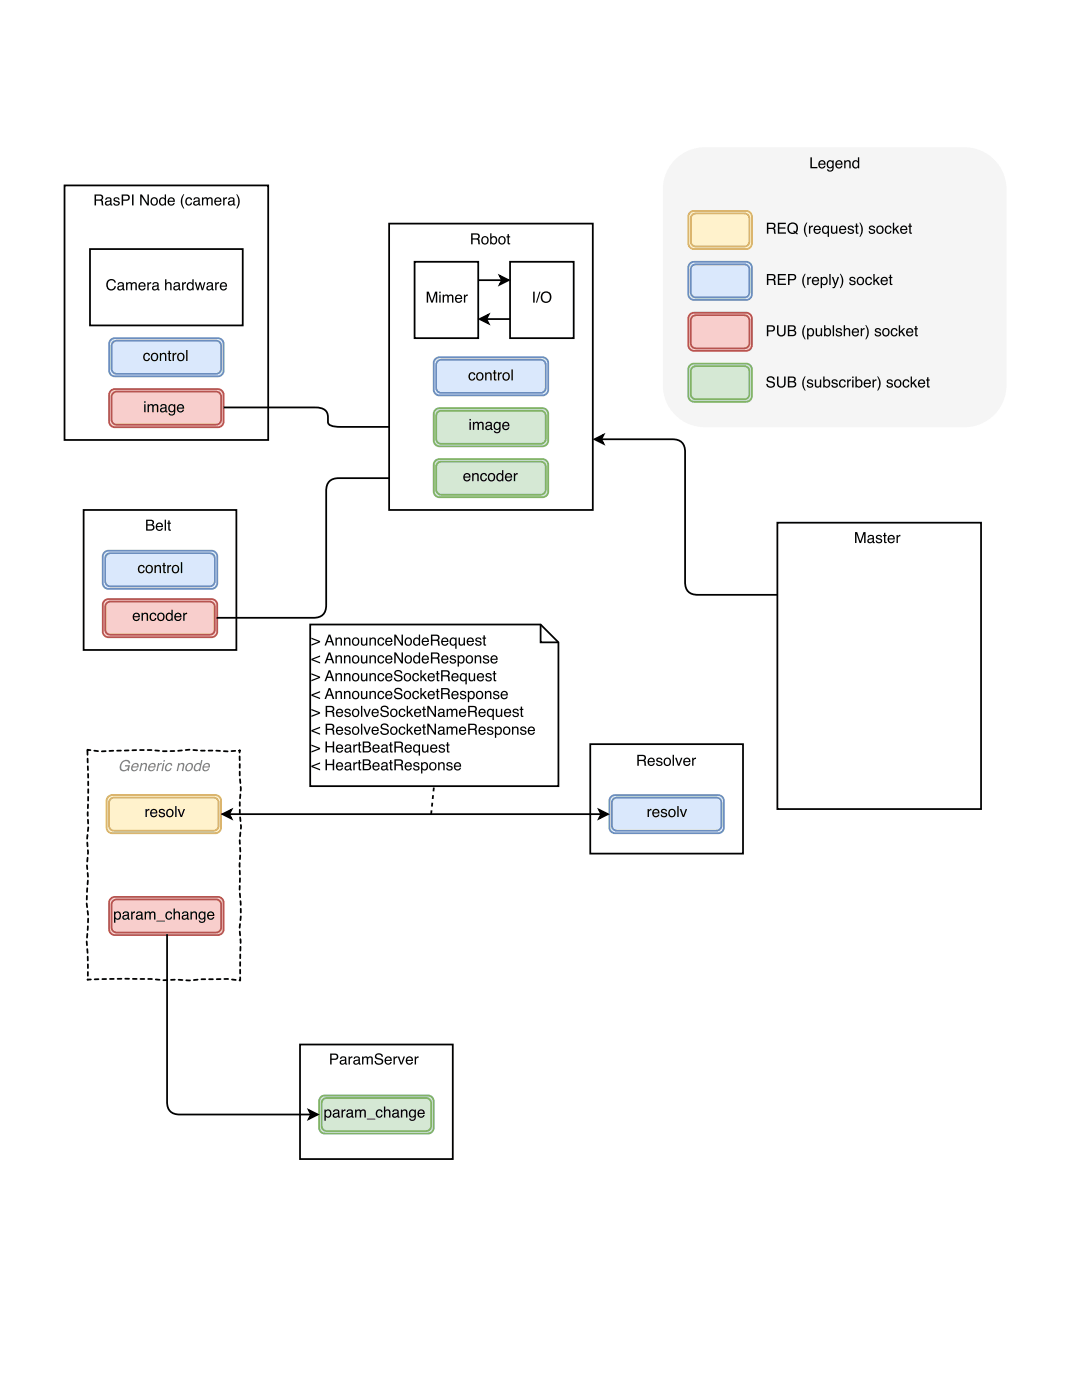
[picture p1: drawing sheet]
<svg xmlns="http://www.w3.org/2000/svg" width="216mm" height="279mm" viewBox="0 0 216 279" stroke-linecap="round" stroke-linejoin="round" font-family="sans-serif">
<path d="M134.7 31.8a8.4 8.4 0 0 1 5.9-2.4h51.9a8.4 8.4 0 0 1 8.3 8.4v39.1a8.4 8.4 0 0 1-8.3 8.4h-51.9a8.4 8.4 0 0 1-8.3-8.4v-39.1a8.4 8.4 0 0 1 2.4-6z" fill="#f5f5f5"/>
<path d="M161.7 31.4h.3v1.9h1.1v.3h-1.4zM163.5 32.2a.73 .73 0 0 1 .9-.2 .73 .73 0 0 1 .3 .9h-1.1a.45 .45 0 0 0 .3 .5 .45 .45 0 0 0 .5-.3h.3a.78 .78 0 0 1-1.1 .5 .78 .78 0 0 1-.2-1.2zM163.7 32.3l-.1 .4h.9l-.3-.5zM165.1 32.2l.5-.2 .5 .2v-.2h.3v1.5a.7 .7 0 0 1-.6 .7 .7 .7 0 0 1-.8-.4h.3a.46 .46 0 0 0 .6 .2 .46 .46 0 0 0 .2-.6 .69 .69 0 0 1-.9 .1 .69 .69 0 0 1-.2-.9zM165.4 32.3a.56 .56 0 0 0-.2 .7 .56 .56 0 0 0 .7 .3 .56 .56 0 0 0 .2-.8 .56 .56 0 0 0-.7-.2zM166.9 32.2a.73 .73 0 0 1 .9-.2 .73 .73 0 0 1 .3 .9h-1.1a.45 .45 0 0 0 .3 .5 .45 .45 0 0 0 .5-.3h.3a.78 .78 0 0 1-1.1 .5 .78 .78 0 0 1-.2-1.2zM167.1 32.3l-.1 .4h.8l-.2-.5zM168.4 32h.3v.2a.57 .57 0 0 1 .7-.2 .57 .57 0 0 1 .3 .6v1h-.2v-1a.39 .39 0 0 0-.5-.4 .39 .39 0 0 0-.3 .5v.9h-.3zM170.4 32.4a.55 .55 0 0 0-.1 .7 .55 .55 0 0 0 .8 .1 .55 .55 0 0 0 .1-.7 .55 .55 0 0 0-.8-.1zM170.3 32.1l.6-.1 .3 .2v-.8h.2v2.2h-.2v-.2a.73 .73 0 0 1-1 0 .73 .73 0 0 1-.1-1z" fill="#000"/>
<path d="M137.8 42.3l.7-.2h10.4a1.14 1.14 0 0 1 1.1 1.1v5.4a1.14 1.14 0 0 1-1.1 1.1h-10.4a1.14 1.14 0 0 1-1.2-1.1v-5.4l.1-.3z" fill="#fff2cc"/>
<path d="M137.8 42.3l.7-.2h10.4a1.14 1.14 0 0 1 1.1 1.1v5.4a1.14 1.14 0 0 1-1.1 1.1h-10.4a1.14 1.14 0 0 1-1.2-1.1v-5.4l.1-.3z" fill="none" stroke="#d6b656" stroke-width=".35"/>
<path d="M138.1 42.9l.7-.3h9.7a.99 .99 0 0 1 1 1v4.6a.99 .99 0 0 1-1 1h-9.7a.99 .99 0 0 1-1-1v-4.6z" fill="#fff2cc"/>
<path d="M138.1 42.9l.7-.3h9.7a.99 .99 0 0 1 1 1v4.6a.99 .99 0 0 1-1 1h-9.7a.99 .99 0 0 1-1-1v-4.6z" fill="none" stroke="#d6b656" stroke-width=".35"/>
<path d="M137.8 52.5l.7-.3h10.4a1.14 1.14 0 0 1 1.1 1.2v5.3a1.14 1.14 0 0 1-1.1 1.2h-10.4a1.14 1.14 0 0 1-1.2-1.2v-5.3l.1-.4z" fill="#dae8fc"/>
<path d="M137.8 52.5l.7-.3h10.4a1.14 1.14 0 0 1 1.1 1.2v5.3a1.14 1.14 0 0 1-1.1 1.2h-10.4a1.14 1.14 0 0 1-1.2-1.2v-5.3l.1-.4z" fill="none" stroke="#6c8ebf" stroke-width=".35"/>
<path d="M138.1 53l.7-.2h9.7a.99 .99 0 0 1 1 .9v4.7a.99 .99 0 0 1-1 1h-9.7a.99 .99 0 0 1-1-1v-4.7z" fill="#dae8fc"/>
<path d="M138.1 53l.7-.2h9.7a.99 .99 0 0 1 1 .9v4.7a.99 .99 0 0 1-1 1h-9.7a.99 .99 0 0 1-1-1v-4.7z" fill="none" stroke="#6c8ebf" stroke-width=".35"/>
<path d="M137.8 62.6l.7-.2h10.4a1.14 1.14 0 0 1 1.1 1.1v5.4a1.14 1.14 0 0 1-1.1 1.1h-10.4a1.14 1.14 0 0 1-1.2-1.1v-5.4l.1-.3z" fill="#f8cecc"/>
<path d="M137.8 62.6l.7-.2h10.4a1.14 1.14 0 0 1 1.1 1.1v5.4a1.14 1.14 0 0 1-1.1 1.1h-10.4a1.14 1.14 0 0 1-1.2-1.1v-5.4l.1-.3z" fill="none" stroke="#b85450" stroke-width=".35"/>
<path d="M138.1 63.2l.7-.3h9.7a.99 .99 0 0 1 1 1v4.6a.99 .99 0 0 1-1 1h-9.7a.99 .99 0 0 1-1-1v-4.6z" fill="#f8cecc"/>
<path d="M138.1 63.2l.7-.3h9.7a.99 .99 0 0 1 1 1v4.6a.99 .99 0 0 1-1 1h-9.7a.99 .99 0 0 1-1-1v-4.6z" fill="none" stroke="#b85450" stroke-width=".35"/>
<path d="M137.8 72.8l.7-.2h10.4a1.14 1.14 0 0 1 1.1 1.1v5.3a1.14 1.14 0 0 1-1.1 1.2h-10.4a1.14 1.14 0 0 1-1.2-1.2v-5.3l.1-.4z" fill="#d5e8d4"/>
<path d="M137.8 72.8l.7-.2h10.4a1.14 1.14 0 0 1 1.1 1.1v5.3a1.14 1.14 0 0 1-1.1 1.2h-10.4a1.14 1.14 0 0 1-1.2-1.2v-5.3l.1-.4z" fill="none" stroke="#82b366" stroke-width=".35"/>
<path d="M138.1 73.4l.7-.3h9.7a.99 .99 0 0 1 1 1v4.6a.99 .99 0 0 1-1 1h-9.7a.99 .99 0 0 1-1-1v-4.6z" fill="#d5e8d4"/>
<path d="M138.1 73.4l.7-.3h9.7a.99 .99 0 0 1 1 1v4.6a.99 .99 0 0 1-1 1h-9.7a.99 .99 0 0 1-1-1v-4.6z" fill="none" stroke="#82b366" stroke-width=".35"/>
<g fill="#000">
<path d="M153.3 44.7v.8h.7a.38 .38 0 0 0 .5-.4 .38 .38 0 0 0-.5-.4zM153 44.5a1.88 1.88 0 0 1 1.6 .1l.1 .6-.3 .4 .3 .2 .1 .8h-.3l-.1-.8-.4-.1h-.7v.9h-.3zM155.2 44.5h1.6v.2h-1.3v.7h1.2v.2h-1.2v.8h1.3v.2h-1.6zM157.5 44.6a1.14 1.14 0 0 1 1.6 .2 1.14 1.14 0 0 1-.2 1.6l.3 .2-.1 .2-.4-.2a1.15 1.15 0 0 1-1.5-.4 1.15 1.15 0 0 1 .3-1.6zM157.6 44.9a.88 .88 0 0 0-.2 1.1 .88 .88 0 0 0 1.1 .4l-.2-.2 .1-.2 .3 .2a.86 .86 0 0 0 .1-1.2 .86 .86 0 0 0-1.2-.1zM160.9 44.4h.2a2.66 2.66 0 0 0 0 2.9h-.2a2.24 2.24 0 0 1 0-2.9zM161.4 45h.3v.3l.3-.3h.2v.3a.43 .43 0 0 0-.5 .4v.9h-.3zM162.5 45.2a.73 .73 0 0 1 .9-.1 .73 .73 0 0 1 .4 .8h-1.2a.45 .45 0 0 0 .4 .5 .45 .45 0 0 0 .5-.3h.3a.78 .78 0 0 1-1.1 .5 .78 .78 0 0 1-.3-1.2zM162.8 45.4l-.2 .3h.9l-.3-.4zM164.4 45.4a.56 .56 0 0 0-.1 .7 .56 .56 0 0 0 .7 .2 .56 .56 0 0 0 .2-.7 .56 .56 0 0 0-.8-.2zM164.2 45.3l.5-.3 .5 .3v-.3h.2v2.3h-.3v-.8a.69 .69 0 0 1-.9 0 .69 .69 0 0 1-.2-.9zM165.8 45h.3v1.1a.41 .41 0 0 0 .5 .3 .41 .41 0 0 0 .2-.6v-.8h.3v1.6h-.3v-.2a.55 .55 0 0 1-.6 .3 .55 .55 0 0 1-.4-.6zM167.6 45.2a.73 .73 0 0 1 .9-.1 .73 .73 0 0 1 .4 .8h-1.2a.45 .45 0 0 0 .3 .5 .45 .45 0 0 0 .6-.3h.2a.78 .78 0 0 1-1.1 .5 .78 .78 0 0 1-.2-1.2zM167.8 45.4l-.1 .3h.9l-.3-.4zM169.3 45.1a.64 .64 0 0 1 1.1 .4h-.3a.34 .34 0 0 0-.3-.3 .34 .34 0 0 0-.4 .3l.1 .1a.76 .76 0 0 1 .9 .8 .69 .69 0 0 1-.7 .3 .69 .69 0 0 1-.6-.6h.3a.39 .39 0 0 0 .4 .4 .39 .39 0 0 0 .3-.4 .76 .76 0 0 1-.9-.8zM170.8 44.6h.2v.4h.3v.3h-.3v1l.3 .1v.2a.38 .38 0 0 1-.5-.3v-1h-.2v-.3h.2zM171.5 44.4h.2l.3 .6a2.2 2.2 0 0 1-.3 2.3h-.2a2.66 2.66 0 0 0 0-2.9zM173.5 45.1a.64 .64 0 0 1 1.1 .4h-.3a.34 .34 0 0 0-.3-.3 .34 .34 0 0 0-.3 .3v.1a.76 .76 0 0 1 .9 .8 .69 .69 0 0 1-.7 .3 .69 .69 0 0 1-.6-.6h.3a.39 .39 0 0 0 .4 .4 .39 .39 0 0 0 .4-.4h-.1a.76 .76 0 0 1-.9-.8zM175.2 45.4a.56 .56 0 0 0 0 .8 .56 .56 0 0 0 .7 .1 .55 .55 0 0 0 .1-.8 .55 .55 0 0 0-.8-.1zM175 45.2a.78 .78 0 0 1 1.1 .1 .78 .78 0 0 1-.1 1.1 .78 .78 0 0 1-1.1-.1v-.7zM176.7 45.2a.65 .65 0 0 1 .7-.2 .65 .65 0 0 1 .5 .6h-.3a.44 .44 0 0 0-.5-.3 .44 .44 0 0 0-.3 .6 .42 .42 0 0 0 .3 .5 .42 .42 0 0 0 .5-.3h.3a.72 .72 0 0 1-.9 .5 .72 .72 0 0 1-.4-1zM178.2 44.5h.2v1.2l.7-.7h.3l-.6 .6 .7 1h-.4l-.5-.8-.2 .2v.6h-.2zM179.8 45.2a.73 .73 0 0 1 .9-.1 .73 .73 0 0 1 .4 .8h-1.2a.45 .45 0 0 0 .3 .5 .45 .45 0 0 0 .6-.3h.2a.78 .78 0 0 1-1.1 .5 .78 .78 0 0 1-.2-1.2zM180 45.4l-.1 .3h.9l-.3-.4zM181.4 44.6h.3v.4h.3v.3h-.3v1l.3 .1v.2a.38 .38 0 0 1-.6-.3v-1h-.2v-.3h.2z"/>
<path d="M153.3 54.9v.8h.7a.38 .38 0 0 0 .5-.4 .38 .38 0 0 0-.5-.4zM153 54.7a1.88 1.88 0 0 1 1.6 .2l.1 .5-.3 .4 .3 .2 .1 .9h-.3l-.1-.8-.4-.2h-.7v1h-.3zM155.2 54.7h1.6v.2h-1.3v.7h1.2v.3h-1.2v.7h1.3v.3h-1.6zM157.2 54.7h1a.63 .63 0 0 1 .7 .6 .63 .63 0 0 1-.7 .6h-.7v1h-.3zM157.5 54.9v.8h.6a.38 .38 0 0 0 .5-.4 .38 .38 0 0 0-.5-.4zM160.6 54.6h.2a2.66 2.66 0 0 0 0 2.9h-.2a2.24 2.24 0 0 1 0-2.9zM161.1 55.3h.2v.2l.3-.2 .3-.1v.3a.43 .43 0 0 0-.6 .5v.9h-.2zM162.2 55.5a.73 .73 0 0 1 .9-.2 .73 .73 0 0 1 .3 .9h-1.1a.45 .45 0 0 0 .3 .5 .45 .45 0 0 0 .6-.3h.2a.78 .78 0 0 1-1.1 .4 .78 .78 0 0 1-.2-1.1zM162.4 55.6l-.1 .3h.9l-.3-.4zM164.2 55.6a.56 .56 0 0 0-.2 .8 .56 .56 0 0 0 .8 .1 .56 .56 0 0 0 .1-.7 .56 .56 0 0 0-.7-.2zM163.8 55.3h.2v.2a.7 .7 0 0 1 1-.1 .7 .7 0 0 1 .1 1 .62 .62 0 0 1-.4 .5 .62 .62 0 0 1-.7-.2v.8h-.2zM165.5 54.7h.2v2.2h-.2zM166 55.3h.3l.4 1.3 .4-1.3h.3l-.6 1.7a.53 .53 0 0 1-.7 .5v-.2h.3l.2-.4zM167.6 54.6h.2l.3 .6a2.2 2.2 0 0 1-.3 2.3h-.2a2.66 2.66 0 0 0 0-2.9zM169.6 55.4a.64 .64 0 0 1 1.1 .3h-.3a.34 .34 0 0 0-.3-.2 .34 .34 0 0 0-.3 .3 .76 .76 0 0 1 .9 .8 .69 .69 0 0 1-.7 .3 .69 .69 0 0 1-.6-.5h.3a.39 .39 0 0 0 .4 .3 .39 .39 0 0 0 .4-.4h-.1a.76 .76 0 0 1-.9-.8zM171.3 55.6a.56 .56 0 0 0 0 .8 .56 .56 0 0 0 .7 .1 .55 .55 0 0 0 .1-.8 .55 .55 0 0 0-.8-.1zM171.1 55.5a.78 .78 0 0 1 1.2 .1 .78 .78 0 0 1-.2 1.1 .78 .78 0 0 1-1.1-.2v-.6zM172.8 55.5a.65 .65 0 0 1 .7-.3 .65 .65 0 0 1 .5 .6h-.3a.44 .44 0 0 0-.5-.3 .44 .44 0 0 0-.3 .6 .42 .42 0 0 0 .3 .6 .42 .42 0 0 0 .5-.4h.3a.72 .72 0 0 1-.9 .6 .72 .72 0 0 1-.4-1zM174.3 54.7h.2v1.3l.7-.7h.4l-.7 .6 .7 1h-.4l-.5-.8-.2 .2v.6h-.2zM175.9 55.5a.73 .73 0 0 1 .9-.2 .73 .73 0 0 1 .4 .9h-1.2a.45 .45 0 0 0 .3 .5 .45 .45 0 0 0 .6-.3h.2a.78 .78 0 0 1-1.1 .4 .78 .78 0 0 1-.2-1.1zM176.1 55.6l-.1 .3h.9l-.3-.4zM177.5 54.8h.3v.5h.3v.2h-.3v1l.3 .2v.2a.38 .38 0 0 1-.6-.4v-1h-.2v-.2h.2z"/>
<path d="M153 64.9h1a.63 .63 0 0 1 .6 .6 .63 .63 0 0 1-.6 .7h-.7v.9h-.3zM153.3 65.2v.7h.6a.38 .38 0 0 0 .4-.4 .38 .38 0 0 0-.4-.3zM155 64.9h.3v1.4a.56 .56 0 0 0 .6 .6 .56 .56 0 0 0 .6-.6v-1.4h.3v1.2a.87 .87 0 0 1-.9 1.1 .87 .87 0 0 1-.9-1.1zM157.5 65.2v.6h.5a.35 .35 0 0 0 .5-.3 .35 .35 0 0 0-.5-.3zM157.5 66.1v.7h.6a.4 .4 0 0 0 .5-.4 .4 .4 0 0 0-.5-.3zM157.2 64.9h.9a.54 .54 0 0 1 .7 .4 .54 .54 0 0 1-.3 .6 .62 .62 0 0 1 .4 .8 .62 .62 0 0 1-.8 .4h-.9zM160.6 64.9h.2a2.66 2.66 0 0 0 0 2.8h-.2a2.24 2.24 0 0 1 0-2.8zM161.4 65.8a.56 .56 0 0 0-.1 .8 .56 .56 0 0 0 .8 .2 .56 .56 0 0 0 .1-.8 .56 .56 0 0 0-.8-.2zM161 65.5h.3v.2a.7 .7 0 0 1 1-.1 .7 .7 0 0 1 .1 1 .62 .62 0 0 1-.4 .5 .62 .62 0 0 1-.7-.2v.8h-.3zM162.8 65.5h.2v1.1a.41 .41 0 0 0 .6 .3 .41 .41 0 0 0 .2-.6v-.8h.2v1.6h-.2v-.2a.55 .55 0 0 1-.6 .2 .55 .55 0 0 1-.4-.5zM164.4 64.9h.3v.8a.7 .7 0 0 1 .9-.1 .7 .7 0 0 1 .2 .9 .63 .63 0 0 1-.4 .6 .63 .63 0 0 1-.7-.2v.2h-.3zM164.8 65.8a.55 .55 0 0 0-.1 .8 .55 .55 0 0 0 .8 .1 .56 .56 0 0 0 0-.7 .56 .56 0 0 0-.7-.2zM166.2 64.9h.2v2.2h-.2zM166.9 65.6a.64 .64 0 0 1 1.1 .4h-.3a.34 .34 0 0 0-.3-.3 .34 .34 0 0 0-.3 .3v.1a.76 .76 0 0 1 .9 .7 .69 .69 0 0 1-.7 .4 .69 .69 0 0 1-.6-.6h.3a.39 .39 0 0 0 .4 .3 .39 .39 0 0 0 .4-.3l-.1-.1a.76 .76 0 0 1-.9-.7zM168.4 64.9h.2v.8a.56 .56 0 0 1 .7-.2 .56 .56 0 0 1 .4 .6v1h-.3v-1a.39 .39 0 0 0-.5-.4 .39 .39 0 0 0-.3 .6v.8h-.2zM170.2 65.7a.73 .73 0 0 1 .9-.1 .73 .73 0 0 1 .3 .8h-1.2a.45 .45 0 0 0 .4 .5 .45 .45 0 0 0 .5-.3h.3a.78 .78 0 0 1-1.1 .5 .78 .78 0 0 1-.3-1.2zM170.4 65.8l-.1 .4h.8l-.3-.5zM171.7 65.5h.3v.3l.3-.3h.2v.3a.43 .43 0 0 0-.5 .4v.9h-.3zM172.7 64.9h.1l.4 .5a2.2 2.2 0 0 1-.4 2.3h-.1a2.66 2.66 0 0 0 0-2.8zM174.7 65.6a.64 .64 0 0 1 1.1 .4h-.3a.34 .34 0 0 0-.3-.3 .34 .34 0 0 0-.3 .3v.1a.76 .76 0 0 1 .9 .7 .69 .69 0 0 1-.7 .4 .69 .69 0 0 1-.6-.6h.3a.39 .39 0 0 0 .4 .3 .39 .39 0 0 0 .3-.3v-.1a.76 .76 0 0 1-.9-.7zM176.4 65.9a.56 .56 0 0 0 0 .7 .56 .56 0 0 0 .7 .1 .55 .55 0 0 0 .1-.8 .55 .55 0 0 0-.8 0zM176.2 65.7a.78 .78 0 0 1 1.1 .1 .78 .78 0 0 1-.1 1.1 .78 .78 0 0 1-1.1-.1l-.1-.7zM177.9 65.7a.65 .65 0 0 1 .7-.2 .65 .65 0 0 1 .5 .5h-.3a.44 .44 0 0 0-.6-.3 .44 .44 0 0 0-.2 .6 .42 .42 0 0 0 .3 .6 .42 .42 0 0 0 .5-.4h.3a.72 .72 0 0 1-1 .6 .72 .72 0 0 1-.4-1zM179.3 64.9h.3v1.3l.7-.7h.3l-.6 .6 .7 1h-.4l-.5-.8-.2 .2v.6h-.3zM181 65.7a.73 .73 0 0 1 .9-.1 .73 .73 0 0 1 .3 .8h-1.1a.45 .45 0 0 0 .3 .5 .45 .45 0 0 0 .6-.3h.2a.78 .78 0 0 1-1.1 .5 .78 .78 0 0 1-.2-1.2zM181.2 65.8l-.1 .4h.9l-.3-.5zM182.6 65.1h.3v.4h.3v.2h-.3v1.1l.3 .1v.2a.38 .38 0 0 1-.6-.3v-1.1h-.2v-.2h.2z"/>
<path d="M153.2 75.3a.86 .86 0 0 1 1.4 .5h-.3a.51 .51 0 0 0-.5-.5 .51 .51 0 0 0-.5 .5l.5 .3a.69 .69 0 0 1 .8 .6 .69 .69 0 0 1-.8 .7l-.5-.1-.3-.3-.1-.4h.3a.58 .58 0 0 0 .6 .5 .58 .58 0 0 0 .5-.5l-.7-.3a.59 .59 0 0 1-.6-.4 .59 .59 0 0 1 .2-.6zM155 75.1h.3v1.4a.56 .56 0 0 0 .6 .6 .56 .56 0 0 0 .6-.6v-1.4h.3v1.3a.87 .87 0 0 1-.9 1 .87 .87 0 0 1-.9-1zM157.5 75.4v.7h.5a.35 .35 0 0 0 .5-.4 .35 .35 0 0 0-.5-.3zM157.5 76.3v.8h.6a.4 .4 0 0 0 .5-.4 .4 .4 0 0 0-.5-.4zM157.2 75.1h.9a.54 .54 0 0 1 .7 .4 .54 .54 0 0 1-.3 .7 .62 .62 0 0 1 .4 .7 .62 .62 0 0 1-.8 .4h-.9zM160.6 75.1h.2a2.66 2.66 0 0 0 0 2.9h-.2a2.24 2.24 0 0 1 0-2.9zM161.2 75.8a.64 .64 0 0 1 1 .4h-.2a.34 .34 0 0 0-.4-.3 .34 .34 0 0 0-.3 .3l.1 .1a.76 .76 0 0 1 .8 .8 .69 .69 0 0 1-.7 .3 .69 .69 0 0 1-.5-.6h.2a.39 .39 0 0 0 .4 .4 .39 .39 0 0 0 .4-.4l-.1-.1a.76 .76 0 0 1-.8-.7zM162.6 75.7h.3v1.1a.41 .41 0 0 0 .5 .3 .41 .41 0 0 0 .2-.6v-.8h.3v1.6h-.3v-.2a.55 .55 0 0 1-.6 .3 .55 .55 0 0 1-.4-.6zM164.3 75.1h.2v.8a.7 .7 0 0 1 1-.1 .7 .7 0 0 1 .2 .9 .63 .63 0 0 1-.5 .6 .63 .63 0 0 1-.7-.2v.2h-.2zM164.7 76.1a.55 .55 0 0 0-.2 .7 .55 .55 0 0 0 .8 .2 .56 .56 0 0 0 0-.7 .56 .56 0 0 0-.6-.2zM166.1 75.8a.64 .64 0 0 1 1 .4h-.2a.34 .34 0 0 0-.4-.3 .34 .34 0 0 0-.3 .3l.1 .1a.76 .76 0 0 1 .9 .8 .69 .69 0 0 1-.8 .3 .69 .69 0 0 1-.5-.6h.2a.39 .39 0 0 0 .4 .4 .39 .39 0 0 0 .4-.4l-.1-.1a.76 .76 0 0 1-.8-.7zM167.6 75.9a.65 .65 0 0 1 .7-.2 .65 .65 0 0 1 .5 .6h-.3a.44 .44 0 0 0-.6-.3 .44 .44 0 0 0-.2 .6 .42 .42 0 0 0 .3 .5 .42 .42 0 0 0 .5-.3h.3a.72 .72 0 0 1-1 .5 .72 .72 0 0 1-.4-1zM169 75.7h.3v.3l.3-.3h.2v.3a.43 .43 0 0 0-.5 .4v.9h-.3zM170 75.7h.3v1.6h-.3zM170 75.1h.3v.3h-.3zM170.7 75.1h.3v.8a.7 .7 0 0 1 .9-.1 .7 .7 0 0 1 .2 .9 .63 .63 0 0 1-.5 .6 .63 .63 0 0 1-.7-.2v.2h-.2zM171.1 76.1a.55 .55 0 0 0-.1 .7 .55 .55 0 0 0 .7 .2 .56 .56 0 0 0 .1-.7 .56 .56 0 0 0-.7-.2zM172.5 75.9a.73 .73 0 0 1 .9-.1 .73 .73 0 0 1 .4 .8h-1.2a.45 .45 0 0 0 .4 .5 .45 .45 0 0 0 .5-.3h.3a.78 .78 0 0 1-1.2 .5 .78 .78 0 0 1-.2-1.2zM172.7 76.1l-.1 .3h.9l-.3-.4zM174.1 75.7h.3v.3l.3-.3h.2v.3a.43 .43 0 0 0-.5 .4v.9h-.3zM175 75.1h.2l.3 .6a2.2 2.2 0 0 1-.3 2.3h-.2a2.66 2.66 0 0 0 0-2.9zM177.1 75.8a.64 .64 0 0 1 1 .4h-.2a.34 .34 0 0 0-.4-.3 .34 .34 0 0 0-.3 .3l.1 .1a.76 .76 0 0 1 .9 .8 .69 .69 0 0 1-.8 .3 .69 .69 0 0 1-.5-.6h.2a.39 .39 0 0 0 .4 .4 .39 .39 0 0 0 .4-.4l-.1-.1a.76 .76 0 0 1-.8-.7zM178.8 76.1a.56 .56 0 0 0-.1 .8 .56 .56 0 0 0 .8 .1 .55 .55 0 0 0 .1-.8 .55 .55 0 0 0-.8-.1zM178.6 75.9a.78 .78 0 0 1 1.1 .1 .78 .78 0 0 1-.1 1.1 .78 .78 0 0 1-1.1-.1l-.1-.7zM180.3 75.9a.65 .65 0 0 1 .7-.2 .65 .65 0 0 1 .5 .6h-.3a.44 .44 0 0 0-.6-.3 .44 .44 0 0 0-.2 .6 .42 .42 0 0 0 .3 .5 .42 .42 0 0 0 .5-.3h.3a.72 .72 0 0 1-1 .5 .72 .72 0 0 1-.4-1zM181.7 75.1h.3v1.3l.7-.7h.3l-.6 .6 .6 1h-.3l-.5-.8-.2 .2v.6h-.3zM183.4 75.9a.73 .73 0 0 1 .9-.1 .73 .73 0 0 1 .3 .8h-1.2a.45 .45 0 0 0 .4 .5 .45 .45 0 0 0 .5-.3h.3a.78 .78 0 0 1-1.1 .5 .78 .78 0 0 1-.3-1.2zM183.6 76.1l-.2 .3h.9l-.3-.4zM185 75.3h.3v.4h.2v.3h-.2v1l.2 .1v.2a.38 .38 0 0 1-.5-.3v-1h-.2v-.3h.2z"/>
</g>
<path d="M12.9 37h40.6v50.8h-40.6z" fill="#fff"/>
<path d="M12.9 37h40.6v50.8h-40.6z" fill="none" stroke="#000" stroke-width=".35"/>
<path d="M19.2 39.1v.7h.6a.38 .38 0 0 0 .5-.3 .38 .38 0 0 0-.4-.4zM18.9 38.8a1.88 1.88 0 0 1 1.6 .2l.1 .6-.3 .3 .2 .3 .2 .8h-.4l-.1-.8-.4-.1h-.6v.9h-.3zM21.2 40.4a.38 .38 0 0 0 .5 .4 .38 .38 0 0 0 .2-.6zM21.1 39.6a.71 .71 0 0 1 1.1 .2l.1 1h.1v.2h-.1a.45 .45 0 0 0-.7 0 .49 .49 0 0 1-.7-.3 .49 .49 0 0 1 .5-.6l.6-.2a.36 .36 0 0 0-.4-.3 .36 .36 0 0 0-.3 .3h-.3zM22.8 39.5a.64 .64 0 0 1 1.1 .4h-.3a.34 .34 0 0 0-.3-.3 .34 .34 0 0 0-.4 .3l.1 .1a.76 .76 0 0 1 .9 .7 .69 .69 0 0 1-.8 .4 .69 .69 0 0 1-.5-.6h.2a.39 .39 0 0 0 .4 .3 .39 .39 0 0 0 .4-.3l-.1-.1a.76 .76 0 0 1-.8-.7zM24.3 38.8h1a.63 .63 0 0 1 .6 .6 .63 .63 0 0 1-.6 .7h-.7v.9h-.3zM24.6 39.1v.7h.6a.38 .38 0 0 0 .4-.4 .38 .38 0 0 0-.4-.3zM26.3 38.8h.3v2.2h-.3zM28 38.8h.3l1.1 1.8v-1.8h.3v2.2h-.3l-1.1-1.8v1.8h-.3zM30.4 39.8a.56 .56 0 0 0 0 .7 .56 .56 0 0 0 .7 .1 .55 .55 0 0 0 .1-.8 .55 .55 0 0 0-.8 0zM30.2 39.6a.78 .78 0 0 1 1.1 .1 .78 .78 0 0 1-.1 1.1 .78 .78 0 0 1-1.1-.1l-.1-.7zM32.1 39.8a.55 .55 0 0 0-.1 .7 .55 .55 0 0 0 .8 .2 .55 .55 0 0 0 .1-.8 .55 .55 0 0 0-.8-.1zM32 39.5l.6-.1 .3 .2v-.8h.2v2.2h-.2v-.2a.73 .73 0 0 1-1 0 .73 .73 0 0 1-.1-1zM33.6 39.6a.73 .73 0 0 1 .9-.1 .73 .73 0 0 1 .4 .8h-1.2a.45 .45 0 0 0 .4 .5 .45 .45 0 0 0 .5-.3h.3a.78 .78 0 0 1-1.1 .5 .78 .78 0 0 1-.3-1.2zM33.9 39.7l-.2 .4h.9l-.3-.5zM36.6 38.8h.2a2.66 2.66 0 0 0 0 2.8h-.2a2.24 2.24 0 0 1 0-2.8zM37.2 39.6a.65 .65 0 0 1 .7-.2 .65 .65 0 0 1 .4 .5h-.2a.44 .44 0 0 0-.6-.3 .44 .44 0 0 0-.2 .6 .42 .42 0 0 0 .3 .6 .42 .42 0 0 0 .5-.4h.2a.72 .72 0 0 1-.9 .6 .72 .72 0 0 1-.4-1zM38.8 40.4a.38 .38 0 0 0 .5 .4 .38 .38 0 0 0 .2-.6zM38.7 39.6a.71 .71 0 0 1 1.2 .2v1h.1v.2h-.1a.45 .45 0 0 0-.7 0 .49 .49 0 0 1-.7-.3 .49 .49 0 0 1 .5-.6l.6-.2a.36 .36 0 0 0-.4-.3 .36 .36 0 0 0-.3 .3h-.3zM40.3 39.4h.3v.2a.52 .52 0 0 1 .9 0 .53 .53 0 0 1 .6-.2 .53 .53 0 0 1 .3 .5v1.1h-.2l-.1-1.2-.2-.2-.4 .3v1.1h-.3v-1a.36 .36 0 0 0-.4-.4 .36 .36 0 0 0-.2 .5v.9h-.3zM42.9 39.6a.73 .73 0 0 1 .9-.1 .73 .73 0 0 1 .4 .8h-1.2a.45 .45 0 0 0 .4 .5 .45 .45 0 0 0 .5-.3h.3a.78 .78 0 0 1-1.1 .5 .78 .78 0 0 1-.3-1.2zM43.2 39.7l-.2 .4h.9l-.3-.5zM44.5 39.4h.3v.3l.3-.3h.2v.3a.43 .43 0 0 0-.5 .4v.9h-.3zM45.8 40.4a.38 .38 0 0 0 .5 .4 .38 .38 0 0 0 .2-.6zM45.6 39.6a.71 .71 0 0 1 1.2 .2v1h.2v.2h-.2a.45 .45 0 0 0-.7 0 .49 .49 0 0 1-.6-.3 .49 .49 0 0 1 .5-.6l.5-.2a.36 .36 0 0 0-.3-.3 .36 .36 0 0 0-.4 .3h-.3zM47.1 38.8h.2l.3 .5a2.2 2.2 0 0 1-.3 2.3h-.2a2.66 2.66 0 0 0 0-2.8z" fill="#000"/>
<path d="M18 49.7h30.4v15.2h-30.4z" fill="#fff"/>
<path d="M18 49.7h30.4v15.2h-30.4z" fill="none" stroke="#000" stroke-width=".35"/>
<path d="M21.5 56a.95 .95 0 0 1 .9-.3 .95 .95 0 0 1 .7 .7h-.3a.7 .7 0 0 0-.9-.4 .7 .7 0 0 0-.4 .9 .69 .69 0 0 0 .5 .8 .69 .69 0 0 0 .9-.6h.2a1.02 1.02 0 0 1-1.3 .8 1.02 1.02 0 0 1-.6-1.4zM23.7 57.4a.38 .38 0 0 0 .5 .3 .38 .38 0 0 0 .2-.6zM23.6 56.5a.71 .71 0 0 1 1.1 .2v1h.2v.2l-.1 .1a.45 .45 0 0 0-.7 0 .49 .49 0 0 1-.7-.4 .49 .49 0 0 1 .5-.6l.5-.1a.36 .36 0 0 0-.3-.4 .36 .36 0 0 0-.4 .3h-.2zM25.2 56.3h.2v.3a.52 .52 0 0 1 .9-.1 .53 .53 0 0 1 .6-.2 .53 .53 0 0 1 .4 .6v1h-.3v-1.2l-.2-.2-.4 .3v1.1h-.3v-1a.36 .36 0 0 0-.5-.4 .36 .36 0 0 0-.2 .6v.8h-.2zM27.8 56.5a.73 .73 0 0 1 .9-.1 .73 .73 0 0 1 .4 .8h-1.2a.45 .45 0 0 0 .3 .5 .45 .45 0 0 0 .6-.3h.2a.78 .78 0 0 1-1.1 .5 .78 .78 0 0 1-.2-1.2zM28 56.7l-.1 .3h.9l-.3-.4zM29.4 56.3h.3v.3l.2-.3h.3v.3a.43 .43 0 0 0-.5 .4v.9h-.3zM30.6 57.4a.38 .38 0 0 0 .5 .3 .38 .38 0 0 0 .2-.6zM30.5 56.5a.71 .71 0 0 1 1.2 .2v1h.1v.2l-.1 .1a.45 .45 0 0 0-.7 0 .49 .49 0 0 1-.7-.4 .49 .49 0 0 1 .5-.6l.6-.1a.36 .36 0 0 0-.4-.4 .36 .36 0 0 0-.3 .3h-.3zM32.9 55.7h.3v.8a.56 .56 0 0 1 .7-.2 .56 .56 0 0 1 .3 .6v1h-.2v-1a.39 .39 0 0 0-.5-.4 .39 .39 0 0 0-.3 .6v.8h-.3zM34.9 57.4a.38 .38 0 0 0 .5 .3 .38 .38 0 0 0 .2-.6zM34.7 56.5a.71 .71 0 0 1 1.2 .2v1h.2v.2l-.2 .1a.45 .45 0 0 0-.7 0 .49 .49 0 0 1-.6-.4 .49 .49 0 0 1 .5-.6l.5-.1a.36 .36 0 0 0-.3-.4 .36 .36 0 0 0-.4 .3h-.3zM36.3 56.3h.3v.3l.3-.3h.2v.3a.43 .43 0 0 0-.5 .4v.9h-.3zM37.6 56.7a.55 .55 0 0 0-.1 .7 .55 .55 0 0 0 .8 .2 .55 .55 0 0 0 .1-.8 .55 .55 0 0 0-.8-.1zM37.5 56.4l.6-.1 .3 .2v-.8h.2v2.2h-.2v-.2a.73 .73 0 0 1-1 .1 .73 .73 0 0 1-.1-1.1zM38.9 56.3h.3l.3 1.3 .3-1.3h.3l.3 1.3 .3-1.3h.3l-.5 1.6h-.3l-.3-1.2-.3 1.2h-.3zM41.5 57.4a.38 .38 0 0 0 .5 .3 .38 .38 0 0 0 .2-.6zM41.3 56.5a.71 .71 0 0 1 1.2 .2v1h.2v.2l-.2 .1a.45 .45 0 0 0-.7 0 .49 .49 0 0 1-.6-.4 .49 .49 0 0 1 .5-.6l.5-.1a.36 .36 0 0 0-.3-.4 .36 .36 0 0 0-.4 .3h-.3zM42.9 56.3h.3v.3l.3-.3h.2v.3a.43 .43 0 0 0-.5 .4v.9h-.3zM44.1 56.5a.73 .73 0 0 1 .9-.1 .73 .73 0 0 1 .3 .8h-1.2a.45 .45 0 0 0 .4 .5 .45 .45 0 0 0 .5-.3h.3a.78 .78 0 0 1-1.1 .5 .78 .78 0 0 1-.3-1.2zM44.3 56.7l-.2 .3h.9l-.3-.4z" fill="#000"/>
<path d="M22.2 67.7l.7-.2h20.6a1.14 1.14 0 0 1 1.1 1.1v5.4a1.14 1.14 0 0 1-1.1 1.1h-20.6a1.14 1.14 0 0 1-1.1-1.1v-5.4v-.3z" fill="#dae8fc"/>
<path d="M22.2 67.7l.7-.2h20.6a1.14 1.14 0 0 1 1.1 1.1v5.4a1.14 1.14 0 0 1-1.1 1.1h-20.6a1.14 1.14 0 0 1-1.1-1.1v-5.4v-.3z" fill="none" stroke="#6c8ebf" stroke-width=".35"/>
<path d="M22.6 68.3l.7-.3h19.8a.99 .99 0 0 1 1 1v4.6a.99 .99 0 0 1-1 1h-19.8a.99 .99 0 0 1-1-1v-4.6z" fill="#dae8fc"/>
<path d="M22.6 68.3l.7-.3h19.8a.99 .99 0 0 1 1 1v4.6a.99 .99 0 0 1-1 1h-19.8a.99 .99 0 0 1-1-1v-4.6z" fill="none" stroke="#6c8ebf" stroke-width=".35"/>
<path d="M28.8 70.6a.65 .65 0 0 1 .7-.2 .65 .65 0 0 1 .4 .6h-.2a.44 .44 0 0 0-.6-.3 .44 .44 0 0 0-.3 .6 .42 .42 0 0 0 .4 .5 .42 .42 0 0 0 .5-.3h.2a.72 .72 0 0 1-.9 .5 .72 .72 0 0 1-.4-1zM30.5 70.8a.56 .56 0 0 0-.1 .8 .56 .56 0 0 0 .8 .1 .55 .55 0 0 0 .1-.8 .55 .55 0 0 0-.8-.1zM30.3 70.6a.78 .78 0 0 1 1.1 .1 .78 .78 0 0 1-.1 1.1 .78 .78 0 0 1-1.1-.1l-.1-.7zM31.9 70.4h.2v.3a.57 .57 0 0 1 .7-.3 .57 .57 0 0 1 .4 .6v1h-.3v-1a.39 .39 0 0 0-.5-.3 .39 .39 0 0 0-.2 .5v.8h-.3zM33.6 70h.3v.4h.3v.3h-.3v1l.3 .1v.2a.38 .38 0 0 1-.6-.3v-1h-.2v-.3h.2zM34.4 70.4h.3v.3l.3-.3h.2v.3a.43 .43 0 0 0-.5 .4v.9h-.3zM35.7 70.8a.56 .56 0 0 0 0 .8 .56 .56 0 0 0 .7 .1 .55 .55 0 0 0 .1-.8 .55 .55 0 0 0-.8-.1zM35.5 70.6a.78 .78 0 0 1 1.1 .1 .78 .78 0 0 1-.1 1.1 .78 .78 0 0 1-1.1-.1v-.7zM37.1 69.9h.3v2.1h-.3z" fill="#000"/>
<path d="M22.2 77.9l.7-.3h20.6a1.14 1.14 0 0 1 1.1 1.2v5.3a1.14 1.14 0 0 1-1.1 1.2h-20.6a1.14 1.14 0 0 1-1.1-1.2v-5.3v-.4z" fill="#f8cecc"/>
<path d="M22.2 77.9l.7-.3h20.6a1.14 1.14 0 0 1 1.1 1.2v5.3a1.14 1.14 0 0 1-1.1 1.2h-20.6a1.14 1.14 0 0 1-1.1-1.2v-5.3v-.4z" fill="none" stroke="#b85450" stroke-width=".35"/>
<path d="M22.6 78.4l.7-.2h19.8a.99 .99 0 0 1 1 .9v4.7a.99 .99 0 0 1-1 1h-19.8a.99 .99 0 0 1-1-1v-4.7z" fill="#f8cecc"/>
<path d="M22.6 78.4l.7-.2h19.8a.99 .99 0 0 1 1 .9v4.7a.99 .99 0 0 1-1 1h-19.8a.99 .99 0 0 1-1-1v-4.7z" fill="none" stroke="#b85450" stroke-width=".35"/>
<path d="M28.8 80.7h.2v1.6h-.2zM28.8 80.1h.2v.3h-.2zM29.4 80.7h.3v.2a.52 .52 0 0 1 .9 0 .53 .53 0 0 1 .6-.2 .53 .53 0 0 1 .4 .5v1.1h-.3v-1.3l-.3-.1-.3 .2v1.2h-.3v-1.1a.36 .36 0 0 0-.5-.3 .36 .36 0 0 0-.2 .5v.9h-.3zM32.2 81.7a.38 .38 0 0 0 .5 .4 .38 .38 0 0 0 .2-.6zM32.1 80.8a.71 .71 0 0 1 1.1 .3v.9l.2 .1v.2h-.1a.45 .45 0 0 0-.7 0 .49 .49 0 0 1-.7-.4 .49 .49 0 0 1 .5-.5l.6-.2a.36 .36 0 0 0-.4-.4 .36 .36 0 0 0-.4 .4h-.2zM33.8 80.9l.4-.3 .5 .3v-.2h.3v1.4a.7 .7 0 0 1-.6 .8 .7 .7 0 0 1-.8-.4h.3a.46 .46 0 0 0 .6 .2 .46 .46 0 0 0 .2-.7 .69 .69 0 0 1-.9 .2 .69 .69 0 0 1-.2-1zM34 81a.56 .56 0 0 0-.1 .7 .56 .56 0 0 0 .7 .3 .56 .56 0 0 0 .1-.8 .56 .56 0 0 0-.7-.2zM35.5 80.9a.73 .73 0 0 1 .9-.2 .73 .73 0 0 1 .3 .9h-1.1a.45 .45 0 0 0 .3 .5 .45 .45 0 0 0 .6-.3h.2a.78 .78 0 0 1-1.1 .4 .78 .78 0 0 1-.2-1.1zM35.7 81l-.1 .3h.9l-.3-.4z" fill="#000"/>
<path d="M16.7 101.8h30.5v27.9h-30.5z" fill="#fff"/>
<path d="M16.7 101.8h30.5v27.9h-30.5z" fill="none" stroke="#000" stroke-width=".35"/>
<path d="M29.4 104v.6h.6a.35 .35 0 0 0 .4-.3 .35 .35 0 0 0-.4-.3zM29.4 104.9v.8h.7a.4 .4 0 0 0 .4-.5 .4 .4 0 0 0-.5-.3zM29.2 103.7h.9a.54 .54 0 0 1 .6 .4 .54 .54 0 0 1-.3 .6 .62 .62 0 0 1 .4 .8 .62 .62 0 0 1-.7 .4h-.9zM31.3 104.5a.73 .73 0 0 1 .9-.1 .73 .73 0 0 1 .3 .8h-1.1a.45 .45 0 0 0 .3 .5 .45 .45 0 0 0 .5-.3h.3a.78 .78 0 0 1-1.1 .5 .78 .78 0 0 1-.2-1.2zM31.5 104.6l-.1 .4h.8l-.2-.5zM32.9 103.7h.2v2.2h-.2zM33.6 103.9h.3v.4h.2v.2h-.2v1.1l.2 .1v.2a.38 .38 0 0 1-.5-.3v-1.1h-.2v-.2h.2z" fill="#000"/>
<path d="M20.7 110.4l.6-.4 .3-.1h20.6a1.14 1.14 0 0 1 1.2 1.1v5.4a1.14 1.14 0 0 1-1.2 1.1h-20.6a1.14 1.14 0 0 1-1.1-1.1v-5.4z" fill="#dae8fc"/>
<path d="M20.7 110.4l.6-.4 .3-.1h20.6a1.14 1.14 0 0 1 1.2 1.1v5.4a1.14 1.14 0 0 1-1.2 1.1h-20.6a1.14 1.14 0 0 1-1.1-1.1v-5.4z" fill="none" stroke="#6c8ebf" stroke-width=".35"/>
<path d="M21.3 110.7l.7-.3h19.9a.99 .99 0 0 1 .9 1v4.6a.99 .99 0 0 1-.9 1h-19.9a.99 .99 0 0 1-1-1v-4.6z" fill="#dae8fc"/>
<path d="M21.3 110.7l.7-.3h19.9a.99 .99 0 0 1 .9 1v4.6a.99 .99 0 0 1-.9 1h-19.9a.99 .99 0 0 1-1-1v-4.6z" fill="none" stroke="#6c8ebf" stroke-width=".35"/>
<path d="M27.7 113a.65 .65 0 0 1 .7-.3 .65 .65 0 0 1 .5 .6h-.3a.44 .44 0 0 0-.6-.3 .44 .44 0 0 0-.2 .6 .42 .42 0 0 0 .3 .6 .42 .42 0 0 0 .5-.4h.3a.72 .72 0 0 1-1 .6 .72 .72 0 0 1-.4-1zM29.4 113.2a.56 .56 0 0 0 0 .7 .56 .56 0 0 0 .7 .1 .55 .55 0 0 0 .1-.8 .55 .55 0 0 0-.8 0zM29.2 113a.78 .78 0 0 1 1.1 .1 .78 .78 0 0 1-.1 1.1 .78 .78 0 0 1-1.1-.2v-.6zM30.8 112.8h.3v.2a.57 .57 0 0 1 .6-.2 .57 .57 0 0 1 .4 .5v1.1h-.2v-1a.39 .39 0 0 0-.5-.4 .39 .39 0 0 0-.3 .5v.9h-.3zM32.6 112.3h.3v.5h.2v.2h-.2v1l.2 .2v.2a.38 .38 0 0 1-.5-.3v-1.1h-.2v-.2h.2zM33.4 112.8h.2v.3l.3-.3 .3-.1v.3a.43 .43 0 0 0-.6 .5v.9h-.2zM34.7 113.2a.56 .56 0 0 0-.1 .7 .56 .56 0 0 0 .8 .1 .55 .55 0 0 0 0-.8 .55 .55 0 0 0-.7 0zM34.5 113a.78 .78 0 0 1 1.1 .1 .78 .78 0 0 1-.1 1.1 .78 .78 0 0 1-1.1-.2l-.1-.6zM36.1 112.2h.3v2.2h-.3z" fill="#000"/>
<path d="M20.7 120l.6-.4h.3h20.6a1.14 1.14 0 0 1 1.2 1.1v5.3a1.14 1.14 0 0 1-1.2 1.2h-20.6a1.14 1.14 0 0 1-1.1-1.2v-5.3z" fill="#f8cecc"/>
<path d="M20.7 120l.6-.4h.3h20.6a1.14 1.14 0 0 1 1.2 1.1v5.3a1.14 1.14 0 0 1-1.2 1.2h-20.6a1.14 1.14 0 0 1-1.1-1.2v-5.3z" fill="none" stroke="#b85450" stroke-width=".35"/>
<path d="M21.3 120.4l.7-.3h19.9a.99 .99 0 0 1 .9 1v4.6a.99 .99 0 0 1-.9 1h-19.9a.99 .99 0 0 1-1-1v-4.6z" fill="#f8cecc"/>
<path d="M21.3 120.4l.7-.3h19.9a.99 .99 0 0 1 .9 1v4.6a.99 .99 0 0 1-.9 1h-19.9a.99 .99 0 0 1-1-1v-4.6z" fill="none" stroke="#b85450" stroke-width=".35"/>
<path d="M26.7 122.5a.73 .73 0 0 1 .9-.1 .73 .73 0 0 1 .3 .8h-1.1a.45 .45 0 0 0 .3 .5 .45 .45 0 0 0 .5-.3h.3a.78 .78 0 0 1-1.1 .5 .78 .78 0 0 1-.2-1.2zM26.9 122.6l-.1 .4h.8l-.2-.5zM28.3 122.3h.2v.2a.57 .57 0 0 1 .7-.2 .57 .57 0 0 1 .3 .6v1h-.2v-1a.39 .39 0 0 0-.5-.4 .39 .39 0 0 0-.3 .6v.8h-.2zM30 122.5a.65 .65 0 0 1 .7-.2 .65 .65 0 0 1 .5 .5h-.3a.44 .44 0 0 0-.5-.3 .44 .44 0 0 0-.3 .6 .42 .42 0 0 0 .3 .6 .42 .42 0 0 0 .5-.4h.3a.72 .72 0 0 1-.9 .6 .72 .72 0 0 1-.4-1zM31.7 122.7a.56 .56 0 0 0 0 .7 .56 .56 0 0 0 .8 .1 .55 .55 0 0 0 0-.8 .55 .55 0 0 0-.8 0zM31.6 122.5a.78 .78 0 0 1 1.1 .1 .78 .78 0 0 1-.2 1.1 .78 .78 0 0 1-1.1-.1v-.7zM33.5 122.7a.55 .55 0 0 0-.1 .7 .55 .55 0 0 0 .7 .2 .55 .55 0 0 0 .1-.8 .55 .55 0 0 0-.7-.1zM33.4 122.4l.5-.1 .3 .2v-.8h.3v2.2h-.3v-.2a.73 .73 0 0 1-1 0 .73 .73 0 0 1-.1-1zM35 122.5a.73 .73 0 0 1 .9-.1 .73 .73 0 0 1 .3 .8h-1.1a.45 .45 0 0 0 .3 .5 .45 .45 0 0 0 .5-.3h.3a.78 .78 0 0 1-1.1 .5 .78 .78 0 0 1-.2-1.2zM35.2 122.6l-.1 .4h.8l-.2-.5zM36.6 122.3h.2v.3l.3-.3h.2v.3a.43 .43 0 0 0-.5 .4v.9h-.2z" fill="#000"/>
<path d="M61.9 124.6h46l3.5 3.6v28.7h-49.5z" fill="#fff"/>
<path d="M61.9 124.6h46l3.5 3.6v28.7h-49.5zM107.9 124.6v3.6h3.5" fill="none" stroke="#000" stroke-width=".35"/>
<g fill="#000">
<path d="M62.1 131.5l1.8-.7v.3l-1.5 .5 1.5 .6v.2l-1.8-.7zM65.7 130.5l-.3 1h.7zM65.6 130.2h.3l.8 2.2h-.3l-.2-.7h-.9l-.2 .7h-.3zM66.9 130.8h.3v.2a.57 .57 0 0 1 .7-.2 .57 .57 0 0 1 .3 .6v1h-.2v-1a.39 .39 0 0 0-.5-.4 .39 .39 0 0 0-.3 .6v.8h-.3zM68.6 130.8h.3v.2a.57 .57 0 0 1 .6-.2 .57 .57 0 0 1 .4 .6v1h-.2v-1a.39 .39 0 0 0-.5-.4 .39 .39 0 0 0-.3 .6v.8h-.3zM70.6 131.2a.56 .56 0 0 0 0 .7 .56 .56 0 0 0 .7 .1 .55 .55 0 0 0 .1-.8 .55 .55 0 0 0-.8 0zM70.4 131a.78 .78 0 0 1 1.1 .1 .78 .78 0 0 1-.1 1.1 .78 .78 0 0 1-1.1-.1l-.1-.7zM72 130.8h.3v1.1a.41 .41 0 0 0 .5 .3 .41 .41 0 0 0 .2-.6v-.8h.3v1.6h-.3l.1-.2a.55 .55 0 0 1-.7 .2 .55 .55 0 0 1-.4-.5zM73.7 130.8h.3v.2a.57 .57 0 0 1 .6-.2 .57 .57 0 0 1 .4 .6v1h-.3v-1a.39 .39 0 0 0-.4-.4 .39 .39 0 0 0-.3 .6v.8h-.3zM75.5 131a.65 .65 0 0 1 .7-.2 .65 .65 0 0 1 .5 .5h-.3a.44 .44 0 0 0-.6-.3 .44 .44 0 0 0-.2 .6 .42 .42 0 0 0 .3 .6 .42 .42 0 0 0 .5-.4h.3a.72 .72 0 0 1-1 .6 .72 .72 0 0 1-.4-1zM77.1 131a.73 .73 0 0 1 .8-.2 .73 .73 0 0 1 .4 .9h-1.2a.45 .45 0 0 0 .4 .5 .45 .45 0 0 0 .5-.3h.3a.78 .78 0 0 1-1.1 .5 .78 .78 0 0 1-.3-1.2zM77.3 131.1l-.2 .4h.9l-.3-.5zM78.7 130.2h.3l1.1 1.8v-1.8h.3v2.2h-.3l-1.1-1.8v1.8h-.3zM81.1 131.2a.56 .56 0 0 0 0 .7 .56 .56 0 0 0 .7 .1 .55 .55 0 0 0 .1-.8 .55 .55 0 0 0-.8 0zM80.9 131a.78 .78 0 0 1 1.1 .1 .78 .78 0 0 1-.1 1.1 .78 .78 0 0 1-1.1-.1l-.1-.7zM82.8 131.2a.55 .55 0 0 0-.1 .7 .55 .55 0 0 0 .8 .2 .55 .55 0 0 0 .1-.8 .55 .55 0 0 0-.8-.1zM82.7 130.9l.6-.1 .3 .2v-.8h.2v2.2h-.2v-.2a.73 .73 0 0 1-1 0 .73 .73 0 0 1-.1-1zM84.3 131a.73 .73 0 0 1 .9-.2 .73 .73 0 0 1 .4 .9h-1.2a.45 .45 0 0 0 .4 .5 .45 .45 0 0 0 .5-.3h.3a.78 .78 0 0 1-1.1 .5 .78 .78 0 0 1-.3-1.2zM84.6 131.1l-.2 .4h.9l-.3-.5zM86.3 130.5v.7h.7a.38 .38 0 0 0 .4-.3 .38 .38 0 0 0-.4-.4zM86 130.2a1.88 1.88 0 0 1 1.6 .2l.1 .6-.3 .3 .3 .3 .1 .8h-.4l-.1-.8-.3-.1h-.7v.9h-.3zM88.2 131a.73 .73 0 0 1 .9-.2 .73 .73 0 0 1 .4 .9h-1.2a.45 .45 0 0 0 .4 .5 .45 .45 0 0 0 .5-.3h.3a.78 .78 0 0 1-1.2 .5 .78 .78 0 0 1-.2-1.2zM88.5 131.1l-.2 .4h.9l-.3-.5zM89.9 130.9a.64 .64 0 0 1 1.1 .4h-.3a.34 .34 0 0 0-.3-.3 .34 .34 0 0 0-.3 .3v.1a.76 .76 0 0 1 .9 .7 .69 .69 0 0 1-.7 .4 .69 .69 0 0 1-.6-.6h.3a.39 .39 0 0 0 .4 .3 .39 .39 0 0 0 .3-.3v-.1a.76 .76 0 0 1-.9-.7zM91.7 131.1a.56 .56 0 0 0-.1 .8 .56 .56 0 0 0 .7 .2 .56 .56 0 0 0 .1-.8 .56 .56 0 0 0-.7-.2zM91.3 130.8h.3v.2a.7 .7 0 0 1 .9-.1 .7 .7 0 0 1 .2 1 .62 .62 0 0 1-.5 .5 .62 .62 0 0 1-.6-.2v.8h-.3zM93.3 131.2a.56 .56 0 0 0 0 .7 .56 .56 0 0 0 .7 .1 .55 .55 0 0 0 .1-.8 .55 .55 0 0 0-.8 0zM93.1 131a.78 .78 0 0 1 1.1 .1 .78 .78 0 0 1-.1 1.1 .78 .78 0 0 1-1.1-.1l-.1-.7zM94.7 130.8h.3v.2a.57 .57 0 0 1 .6-.2 .57 .57 0 0 1 .4 .6v1h-.3v-1a.39 .39 0 0 0-.4-.4 .39 .39 0 0 0-.3 .6v.8h-.3zM96.5 130.9a.64 .64 0 0 1 1.1 .4h-.3a.34 .34 0 0 0-.3-.3 .34 .34 0 0 0-.3 .3v.1a.76 .76 0 0 1 .9 .7 .69 .69 0 0 1-.7 .4 .69 .69 0 0 1-.6-.6h.3a.39 .39 0 0 0 .4 .3 .39 .39 0 0 0 .3-.3v-.1a.76 .76 0 0 1-.9-.7zM98.1 131a.73 .73 0 0 1 .9-.2 .73 .73 0 0 1 .3 .9h-1.2a.45 .45 0 0 0 .4 .5 .45 .45 0 0 0 .5-.3h.3a.78 .78 0 0 1-1.1 .5 .78 .78 0 0 1-.3-1.2zM98.3 131.1l-.2 .4h.9l-.3-.5z"/>
<path d="M62.1 138.6l1.8-.7v.3l-1.5 .5 1.5 .6v.2l-1.8-.7zM65.7 137.6l-.3 1h.7zM65.6 137.3h.3l.8 2.2h-.3l-.2-.7h-.9l-.2 .7h-.3zM66.9 137.9h.3v.2a.57 .57 0 0 1 .7-.2 .57 .57 0 0 1 .3 .6v1h-.2v-1a.39 .39 0 0 0-.5-.4 .39 .39 0 0 0-.3 .6v.8h-.3zM68.6 137.9h.3v.2a.57 .57 0 0 1 .6-.2 .57 .57 0 0 1 .4 .6v1h-.2v-1a.39 .39 0 0 0-.5-.4 .39 .39 0 0 0-.3 .6v.8h-.3zM70.6 138.3a.56 .56 0 0 0 0 .8 .56 .56 0 0 0 .7 0 .55 .55 0 0 0 .1-.8 .55 .55 0 0 0-.8 0zM70.4 138.1a.78 .78 0 0 1 1.1 .1 .78 .78 0 0 1-.1 1.1 .78 .78 0 0 1-1.1-.1l-.1-.7zM72 137.9h.3v1.1a.41 .41 0 0 0 .5 .3 .41 .41 0 0 0 .2-.6v-.8h.3v1.6h-.3l.1-.2a.55 .55 0 0 1-.7 .2 .55 .55 0 0 1-.4-.5zM73.7 137.9h.3v.2a.57 .57 0 0 1 .6-.2 .57 .57 0 0 1 .4 .6v1h-.3v-1a.39 .39 0 0 0-.4-.4 .39 .39 0 0 0-.3 .6v.8h-.3zM75.5 138.1a.65 .65 0 0 1 .7-.2 .65 .65 0 0 1 .5 .5h-.3a.44 .44 0 0 0-.6-.3 .44 .44 0 0 0-.2 .7 .42 .42 0 0 0 .3 .5 .42 .42 0 0 0 .5-.4h.3a.72 .72 0 0 1-1 .6 .72 .72 0 0 1-.4-1zM77.1 138.1a.73 .73 0 0 1 .8-.1 .73 .73 0 0 1 .4 .8h-1.2a.45 .45 0 0 0 .4 .5 .45 .45 0 0 0 .5-.3h.3a.78 .78 0 0 1-1.1 .5 .78 .78 0 0 1-.3-1.2zM77.3 138.2l-.2 .4h.9l-.3-.5zM78.9 137.5a.86 .86 0 0 1 1.4 .5h-.3a.51 .51 0 0 0-.6-.5 .51 .51 0 0 0-.4 .5l.5 .2a.69 .69 0 0 1 .8 .7 .69 .69 0 0 1-.9 .7l-.4-.1-.3-.3-.1-.4h.3a.58 .58 0 0 0 .5 .5 .58 .58 0 0 0 .6-.5l-.7-.3a.59 .59 0 0 1-.6-.4 .59 .59 0 0 1 .2-.6zM80.9 138.3a.56 .56 0 0 0 0 .8 .56 .56 0 0 0 .8 0 .55 .55 0 0 0 0-.8 .55 .55 0 0 0-.8 0zM80.8 138.1a.78 .78 0 0 1 1.1 .1 .78 .78 0 0 1-.2 1.1 .78 .78 0 0 1-1.1-.1v-.7zM82.5 138.1a.65 .65 0 0 1 .7-.2 .65 .65 0 0 1 .4 .5h-.2a.44 .44 0 0 0-.6-.3 .44 .44 0 0 0-.3 .7 .42 .42 0 0 0 .3 .5 .42 .42 0 0 0 .6-.4h.2a.72 .72 0 0 1-.9 .6 .72 .72 0 0 1-.4-1zM83.9 137.3h.2v1.3l.7-.7h.4l-.6 .6 .6 1h-.3l-.5-.8-.3 .2v.6h-.2zM85.5 138.1a.73 .73 0 0 1 .9-.1 .73 .73 0 0 1 .4 .8h-1.2a.45 .45 0 0 0 .3 .5 .45 .45 0 0 0 .6-.3h.3a.78 .78 0 0 1-1.2 .5 .78 .78 0 0 1-.2-1.2zM85.7 138.2l-.1 .4h.9l-.3-.5zM87.2 137.5h.2v.4h.3v.2h-.3v1.1l.3 .1v.2a.38 .38 0 0 1-.5-.3v-1.1h-.3v-.2h.3zM88.3 137.6v.7h.7a.38 .38 0 0 0 .5-.3 .38 .38 0 0 0-.5-.4zM88 137.3a1.88 1.88 0 0 1 1.6 .2l.1 .6-.3 .3 .3 .3 .1 .8h-.3l-.1-.8-.4-.1h-.7v.9h-.3zM90.3 138.1a.73 .73 0 0 1 .9-.1 .73 .73 0 0 1 .3 .8h-1.2a.45 .45 0 0 0 .4 .5 .45 .45 0 0 0 .5-.3h.3a.78 .78 0 0 1-1.1 .5 .78 .78 0 0 1-.3-1.2zM90.5 138.2l-.1 .4h.8l-.3-.5zM92 138a.64 .64 0 0 1 1 .4h-.2a.34 .34 0 0 0-.4-.3 .34 .34 0 0 0-.3 .3l.1 .1a.76 .76 0 0 1 .8 .7 .69 .69 0 0 1-.7 .4 .69 .69 0 0 1-.6-.6h.3a.39 .39 0 0 0 .4 .3 .39 .39 0 0 0 .4-.3l-.1-.1a.76 .76 0 0 1-.9-.7zM93.7 138.2a.56 .56 0 0 0-.1 .8 .56 .56 0 0 0 .7 .2 .56 .56 0 0 0 .2-.8 .56 .56 0 0 0-.8-.2zM93.3 137.9h.3v.2a.7 .7 0 0 1 1-.1 .7 .7 0 0 1 .1 1 .62 .62 0 0 1-.4 .5 .62 .62 0 0 1-.7-.2v.8h-.3zM95.3 138.3a.56 .56 0 0 0 0 .8 .56 .56 0 0 0 .8 0 .55 .55 0 0 0 0-.8 .55 .55 0 0 0-.8 0zM95.2 138.1a.78 .78 0 0 1 1.1 .1 .78 .78 0 0 1-.2 1.1 .78 .78 0 0 1-1.1-.1v-.7zM96.8 137.9h.2v.2a.57 .57 0 0 1 .7-.2 .57 .57 0 0 1 .4 .6v1h-.3v-1a.39 .39 0 0 0-.5-.4 .39 .39 0 0 0-.3 .6v.8h-.2zM98.6 138a.64 .64 0 0 1 1 .4h-.2a.34 .34 0 0 0-.4-.3 .34 .34 0 0 0-.3 .3l.1 .1a.76 .76 0 0 1 .8 .7 .69 .69 0 0 1-.7 .4 .69 .69 0 0 1-.5-.6h.2a.39 .39 0 0 0 .4 .3 .39 .39 0 0 0 .4-.3l-.1-.1a.76 .76 0 0 1-.9-.7zM100.1 138.1a.73 .73 0 0 1 .9-.1 .73 .73 0 0 1 .3 .8h-1.1a.45 .45 0 0 0 .3 .5 .45 .45 0 0 0 .6-.3h.2a.78 .78 0 0 1-1.1 .5 .78 .78 0 0 1-.2-1.2zM100.3 138.2l-.1 .4h.9l-.3-.5z"/>
<path d="M62.1 127.3l1.8 .6v.3l-1.8 .7v-.3l1.5-.5-1.5-.6zM65.7 127l-.3 .9h.7zM65.6 126.6h.3l.8 2.2h-.3l-.2-.6h-.9l-.2 .6h-.3zM66.9 127.2h.3v.3a.57 .57 0 0 1 .7-.3 .57 .57 0 0 1 .3 .6v1h-.2v-1a.39 .39 0 0 0-.5-.3 .39 .39 0 0 0-.3 .5v.8h-.3zM68.6 127.2h.3v.3a.57 .57 0 0 1 .6-.3 .57 .57 0 0 1 .4 .6v1h-.2v-1a.39 .39 0 0 0-.5-.3 .39 .39 0 0 0-.3 .5v.8h-.3zM70.6 127.6a.56 .56 0 0 0 0 .8 .56 .56 0 0 0 .7 .1 .55 .55 0 0 0 .1-.8 .55 .55 0 0 0-.8-.1zM70.4 127.4a.78 .78 0 0 1 1.1 .1 .78 .78 0 0 1-.1 1.1 .78 .78 0 0 1-1.1-.1l-.1-.7zM72 127.2h.3v1.1a.41 .41 0 0 0 .5 .3 .41 .41 0 0 0 .2-.6v-.8h.3v1.6h-.3l.1-.2a.55 .55 0 0 1-.7 .3 .55 .55 0 0 1-.4-.6zM73.7 127.2h.3v.3a.57 .57 0 0 1 .6-.3 .57 .57 0 0 1 .4 .6v1h-.3v-1a.39 .39 0 0 0-.4-.3 .39 .39 0 0 0-.3 .5v.8h-.3zM75.5 127.4a.65 .65 0 0 1 .7-.2 .65 .65 0 0 1 .5 .6h-.3a.44 .44 0 0 0-.6-.3 .44 .44 0 0 0-.2 .6 .42 .42 0 0 0 .3 .5 .42 .42 0 0 0 .5-.3h.3a.72 .72 0 0 1-1 .5 .72 .72 0 0 1-.4-1zM77.1 127.4a.73 .73 0 0 1 .8-.1 .73 .73 0 0 1 .4 .8h-1.2a.45 .45 0 0 0 .4 .5 .45 .45 0 0 0 .5-.3h.3a.78 .78 0 0 1-1.1 .5 .78 .78 0 0 1-.3-1.2zM77.3 127.6l-.2 .3h.9l-.3-.4zM78.7 126.6h.3l1.1 1.8v-1.8h.3v2.2h-.3l-1.1-1.7v1.7h-.3zM81.1 127.6a.56 .56 0 0 0 0 .8 .56 .56 0 0 0 .7 .1 .55 .55 0 0 0 .1-.8 .55 .55 0 0 0-.8-.1zM80.9 127.4a.78 .78 0 0 1 1.1 .1 .78 .78 0 0 1-.1 1.1 .78 .78 0 0 1-1.1-.1l-.1-.7zM82.8 127.6a.55 .55 0 0 0-.1 .7 .55 .55 0 0 0 .8 .2 .55 .55 0 0 0 .1-.7 .55 .55 0 0 0-.8-.2zM82.7 127.3l.6-.1 .3 .2v-.8h.2v2.2h-.2v-.2a.73 .73 0 0 1-1 .1 .73 .73 0 0 1-.1-1.1zM84.3 127.4a.73 .73 0 0 1 .9-.1 .73 .73 0 0 1 .4 .8h-1.2a.45 .45 0 0 0 .4 .5 .45 .45 0 0 0 .5-.3h.3a.78 .78 0 0 1-1.1 .5 .78 .78 0 0 1-.3-1.2zM84.6 127.6l-.2 .3h.9l-.3-.4zM86.3 126.9v.7h.7a.38 .38 0 0 0 .4-.3 .38 .38 0 0 0-.4-.4zM86 126.6a1.88 1.88 0 0 1 1.6 .2l.1 .6-.3 .4 .3 .2 .1 .8h-.4l-.1-.8-.3-.1h-.7v.9h-.3zM88.2 127.4a.73 .73 0 0 1 .9-.1 .73 .73 0 0 1 .4 .8h-1.2a.45 .45 0 0 0 .4 .5 .45 .45 0 0 0 .5-.3h.3a.78 .78 0 0 1-1.2 .5 .78 .78 0 0 1-.2-1.2zM88.5 127.6l-.2 .3h.9l-.3-.4zM90.1 127.6a.56 .56 0 0 0-.1 .7 .56 .56 0 0 0 .7 .2 .56 .56 0 0 0 .2-.7 .56 .56 0 0 0-.8-.2zM89.9 127.5l.5-.3 .5 .3v-.3h.2v2.3h-.3v-.8a.69 .69 0 0 1-.9 0 .69 .69 0 0 1-.2-.9zM91.5 127.2h.3v1.1a.41 .41 0 0 0 .5 .3 .41 .41 0 0 0 .2-.6v-.8h.3v1.6h-.3v-.2a.55 .55 0 0 1-.6 .3 .55 .55 0 0 1-.4-.6zM93.3 127.4a.73 .73 0 0 1 .9-.1 .73 .73 0 0 1 .4 .8h-1.2a.45 .45 0 0 0 .3 .5 .45 .45 0 0 0 .6-.3h.2a.78 .78 0 0 1-1.1 .5 .78 .78 0 0 1-.2-1.2zM93.5 127.6l-.1 .3h.9l-.3-.4zM95 127.3a.64 .64 0 0 1 1.1 .4h-.3a.34 .34 0 0 0-.3-.3 .34 .34 0 0 0-.4 .3l.1 .1a.76 .76 0 0 1 .9 .8 .69 .69 0 0 1-.8 .3 .69 .69 0 0 1-.5-.6h.3a.39 .39 0 0 0 .3 .4 .39 .39 0 0 0 .4-.4v-.1a.76 .76 0 0 1-.9-.7zM96.5 126.8h.2v.4h.3v.3h-.3v1l.3 .1v.2a.38 .38 0 0 1-.5-.3v-1h-.2v-.3h.2z"/>
<path d="M62.1 134.4l1.8 .6v.3l-1.8 .7v-.3l1.5-.5-1.5-.6zM65.7 134.1l-.3 1h.7zM65.6 133.8h.3l.8 2.1h-.3l-.2-.6h-.9l-.2 .6h-.3zM66.9 134.4h.3v.2a.57 .57 0 0 1 .7-.3 .57 .57 0 0 1 .3 .6v1h-.2v-1a.39 .39 0 0 0-.5-.3 .39 .39 0 0 0-.3 .5v.8h-.3zM68.6 134.4h.3v.2a.57 .57 0 0 1 .6-.3 .57 .57 0 0 1 .4 .6v1h-.2v-1a.39 .39 0 0 0-.5-.3 .39 .39 0 0 0-.3 .5v.8h-.3zM70.6 134.7a.56 .56 0 0 0 0 .8 .56 .56 0 0 0 .7 .1 .55 .55 0 0 0 .1-.8 .55 .55 0 0 0-.8-.1zM70.4 134.5a.78 .78 0 0 1 1.1 .1 .78 .78 0 0 1-.1 1.2 .78 .78 0 0 1-1.1-.2l-.1-.7zM72 134.4h.3v1a.41 .41 0 0 0 .5 .3 .41 .41 0 0 0 .2-.6v-.7h.3v1.5h-.3l.1-.2a.55 .55 0 0 1-.7 .3 .55 .55 0 0 1-.4-.6zM73.7 134.4h.3v.2a.57 .57 0 0 1 .6-.3 .57 .57 0 0 1 .4 .6v1h-.3v-1a.39 .39 0 0 0-.4-.3 .39 .39 0 0 0-.3 .5v.8h-.3zM75.5 134.5a.65 .65 0 0 1 .7-.2 .65 .65 0 0 1 .5 .6h-.3a.44 .44 0 0 0-.6-.3 .44 .44 0 0 0-.2 .6 .42 .42 0 0 0 .3 .6 .42 .42 0 0 0 .5-.4h.3a.72 .72 0 0 1-1 .6 .72 .72 0 0 1-.4-1.1zM77.1 134.6a.73 .73 0 0 1 .8-.2 .73 .73 0 0 1 .4 .8h-1.2a.45 .45 0 0 0 .4 .6 .45 .45 0 0 0 .5-.4h.3a.78 .78 0 0 1-1.1 .5 .78 .78 0 0 1-.3-1.2zM77.3 134.7l-.2 .3h.9l-.3-.4zM78.9 133.9a.86 .86 0 0 1 1.4 .5h-.3a.51 .51 0 0 0-.6-.4 .51 .51 0 0 0-.4 .5l.5 .2a.69 .69 0 0 1 .8 .7 .69 .69 0 0 1-.9 .6l-.4-.1-.3-.3-.1-.4h.3a.58 .58 0 0 0 .5 .6 .58 .58 0 0 0 .6-.6l-.7-.3a.59 .59 0 0 1-.6-.3 .59 .59 0 0 1 .2-.7zM80.9 134.7a.56 .56 0 0 0 0 .8 .56 .56 0 0 0 .8 .1 .55 .55 0 0 0 0-.8 .55 .55 0 0 0-.8-.1zM80.8 134.5a.78 .78 0 0 1 1.1 .1 .78 .78 0 0 1-.2 1.2 .78 .78 0 0 1-1.1-.2v-.7zM82.5 134.5a.65 .65 0 0 1 .7-.2 .65 .65 0 0 1 .4 .6h-.2a.44 .44 0 0 0-.6-.3 .44 .44 0 0 0-.3 .6 .42 .42 0 0 0 .3 .6 .42 .42 0 0 0 .6-.4h.2a.72 .72 0 0 1-.9 .6 .72 .72 0 0 1-.4-1.1zM83.9 133.8h.2v1.2l.7-.6h.4l-.6 .5 .6 1h-.3l-.5-.8-.3 .2v.6h-.2zM85.5 134.6a.73 .73 0 0 1 .9-.2 .73 .73 0 0 1 .4 .8h-1.2a.45 .45 0 0 0 .3 .6 .45 .45 0 0 0 .6-.4h.3a.78 .78 0 0 1-1.2 .5 .78 .78 0 0 1-.2-1.2zM85.7 134.7l-.1 .3h.9l-.3-.4zM87.2 133.9h.2v.5h.3v.2h-.3v1l.3 .1v.2a.38 .38 0 0 1-.5-.3v-1h-.3v-.2h.3zM88.3 134v.8h.7a.38 .38 0 0 0 .5-.4 .38 .38 0 0 0-.5-.4zM88 133.8a1.88 1.88 0 0 1 1.6 .2l.1 .5-.3 .4 .3 .2 .1 .8h-.3l-.1-.7-.4-.2h-.7v.9h-.3zM90.3 134.6a.73 .73 0 0 1 .9-.2 .73 .73 0 0 1 .3 .8h-1.2a.45 .45 0 0 0 .4 .6 .45 .45 0 0 0 .5-.4h.3a.78 .78 0 0 1-1.1 .5 .78 .78 0 0 1-.3-1.2zM90.5 134.7l-.1 .3h.8l-.3-.4zM92.1 134.7a.56 .56 0 0 0-.1 .7 .56 .56 0 0 0 .7 .2 .56 .56 0 0 0 .2-.7 .56 .56 0 0 0-.8-.2zM91.9 134.6l.5-.3 .5 .3v-.2h.2v2.2h-.2v-.8a.69 .69 0 0 1-.9 .1 .69 .69 0 0 1-.2-.9zM93.5 134.4h.3v1a.41 .41 0 0 0 .5 .3 .41 .41 0 0 0 .2-.6v-.7h.3v1.5h-.2v-.2a.55 .55 0 0 1-.7 .3 .55 .55 0 0 1-.4-.6zM95.3 134.6a.73 .73 0 0 1 .9-.2 .73 .73 0 0 1 .4 .8h-1.2a.45 .45 0 0 0 .4 .6 .45 .45 0 0 0 .5-.4h.3a.78 .78 0 0 1-1.1 .5 .78 .78 0 0 1-.3-1.2zM95.6 134.7l-.2 .3h.9l-.3-.4zM97 134.5a.64 .64 0 0 1 1.1 .3h-.3a.34 .34 0 0 0-.3-.3 .34 .34 0 0 0-.3 .3v.1a.76 .76 0 0 1 .9 .8 .69 .69 0 0 1-.7 .3 .69 .69 0 0 1-.6-.6h.3a.39 .39 0 0 0 .4 .4 .39 .39 0 0 0 .4-.4h-.1a.76 .76 0 0 1-.9-.8zM98.5 133.9h.3v.5h.2v.2h-.2v1l.2 .1v.2a.38 .38 0 0 1-.5-.3v-1h-.2v-.2h.2z"/>
<path d="M62.1 145.7l1.8-.7v.3l-1.5 .5 1.5 .6v.2l-1.8-.6zM65.3 144.7v.7h.7a.38 .38 0 0 0 .4-.3 .38 .38 0 0 0-.4-.4zM65 144.4a1.88 1.88 0 0 1 1.6 .2l.1 .6-.3 .3 .2 .3 .2 .8h-.4l-.1-.8-.3-.1h-.7v.9h-.3zM67.2 145.2a.73 .73 0 0 1 .9-.1 .73 .73 0 0 1 .4 .8h-1.2a.45 .45 0 0 0 .3 .5 .45 .45 0 0 0 .6-.3h.3a.78 .78 0 0 1-1.2 .5 .78 .78 0 0 1-.2-1.2zM67.4 145.4l-.1 .3h.9l-.3-.5zM68.9 145.1a.64 .64 0 0 1 1.1 .4h-.3a.34 .34 0 0 0-.3-.3 .34 .34 0 0 0-.4 .3l.1 .1a.76 .76 0 0 1 .9 .8 .69 .69 0 0 1-.7 .3 .69 .69 0 0 1-.6-.6h.3a.39 .39 0 0 0 .4 .4 .39 .39 0 0 0 .3-.4v-.1a.76 .76 0 0 1-.9-.7zM70.6 145.4a.56 .56 0 0 0 0 .8 .56 .56 0 0 0 .7 0 .55 .55 0 0 0 .1-.7 .55 .55 0 0 0-.8-.1zM70.4 145.2a.78 .78 0 0 1 1.1 .1 .78 .78 0 0 1-.1 1.1 .78 .78 0 0 1-1.1-.1l-.1-.7zM72 144.4h.3v2.2h-.3zM72.5 145h.3l.5 1.3 .4-1.3h.3l-.6 1.6h-.3zM74.3 145.2a.73 .73 0 0 1 .9-.1 .73 .73 0 0 1 .4 .8h-1.2a.45 .45 0 0 0 .4 .5 .45 .45 0 0 0 .5-.3h.3a.78 .78 0 0 1-1.1 .5 .78 .78 0 0 1-.3-1.2zM74.6 145.4l-.2 .3h.9l-.3-.5zM76.1 144.6a.86 .86 0 0 1 1.4 .5h-.2a.51 .51 0 0 0-.6-.5 .51 .51 0 0 0-.4 .5l.5 .2a.69 .69 0 0 1 .8 .7 .69 .69 0 0 1-.9 .7l-.4-.1-.3-.3-.1-.4h.2a.58 .58 0 0 0 .6 .5 .58 .58 0 0 0 .6-.5l-.7-.3a.59 .59 0 0 1-.6-.4 .59 .59 0 0 1 .1-.6zM78.2 145.4a.56 .56 0 0 0 0 .8 .56 .56 0 0 0 .7 0 .55 .55 0 0 0 .1-.7 .55 .55 0 0 0-.8-.1zM78 145.2a.78 .78 0 0 1 1.1 .1 .78 .78 0 0 1-.1 1.1 .78 .78 0 0 1-1.1-.1v-.7zM79.7 145.2a.65 .65 0 0 1 .7-.2 .65 .65 0 0 1 .5 .6h-.3a.44 .44 0 0 0-.6-.4 .44 .44 0 0 0-.2 .7 .42 .42 0 0 0 .3 .5 .42 .42 0 0 0 .5-.3h.3a.72 .72 0 0 1-.9 .5 .72 .72 0 0 1-.4-1zM81.2 144.4h.2v1.3l.7-.7h.3l-.6 .6 .7 1h-.4l-.5-.8-.2 .2v.6h-.2zM82.8 145.2a.73 .73 0 0 1 .9-.1 .73 .73 0 0 1 .4 .8h-1.2a.45 .45 0 0 0 .3 .5 .45 .45 0 0 0 .6-.3h.2a.78 .78 0 0 1-1.1 .5 .78 .78 0 0 1-.2-1.2zM83 145.4l-.1 .3h.9l-.3-.5zM84.4 144.6h.3v.4h.3v.2h-.3v1.1l.3 .1v.2a.38 .38 0 0 1-.6-.3v-1.1h-.2v-.2h.2zM85.3 144.4h.3l1.1 1.8v-1.8h.3v2.2h-.3l-1.2-1.8v1.8h-.2zM87.7 146.1a.38 .38 0 0 0 .5 .3 .38 .38 0 0 0 .2-.6zM87.5 145.2a.71 .71 0 0 1 1.2 .2v1h.2v.2h-.2a.45 .45 0 0 0-.7 0 .49 .49 0 0 1-.6-.3 .49 .49 0 0 1 .5-.6l.5-.1a.36 .36 0 0 0-.3-.4 .36 .36 0 0 0-.4 .3h-.3zM89.1 145h.3v.2a.52 .52 0 0 1 .9 0 .53 .53 0 0 1 .6-.2 .53 .53 0 0 1 .4 .6v1h-.3v-1.2l-.3-.2-.3 .3-.1 1.1h-.2v-1a.36 .36 0 0 0-.5-.4 .36 .36 0 0 0-.2 .6v.8h-.3zM91.8 145.2a.73 .73 0 0 1 .9-.1 .73 .73 0 0 1 .3 .8h-1.1a.45 .45 0 0 0 .3 .5 .45 .45 0 0 0 .5-.3h.3a.78 .78 0 0 1-1.1 .5 .78 .78 0 0 1-.2-1.2zM92 145.4l-.1 .3h.8l-.2-.5zM93.7 144.7v.7h.7a.38 .38 0 0 0 .5-.3 .38 .38 0 0 0-.5-.4zM93.4 144.4a1.88 1.88 0 0 1 1.6 .2l.1 .6-.3 .3 .3 .3 .1 .8h-.3l-.1-.8-.4-.1h-.7v.9h-.3zM95.7 145.2a.73 .73 0 0 1 .9-.1 .73 .73 0 0 1 .3 .8h-1.2a.45 .45 0 0 0 .4 .5 .45 .45 0 0 0 .5-.3h.3a.78 .78 0 0 1-1.1 .5 .78 .78 0 0 1-.2-1.2zM95.9 145.4l-.1 .3h.8l-.2-.5zM97.4 145.1a.64 .64 0 0 1 1 .4h-.2a.34 .34 0 0 0-.4-.3 .34 .34 0 0 0-.3 .3l.1 .1a.76 .76 0 0 1 .8 .8 .69 .69 0 0 1-.7 .3 .69 .69 0 0 1-.6-.6h.3a.39 .39 0 0 0 .4 .4 .39 .39 0 0 0 .4-.4l-.1-.1a.76 .76 0 0 1-.9-.7zM99.1 145.3a.56 .56 0 0 0-.1 .8 .56 .56 0 0 0 .8 .2 .56 .56 0 0 0 .1-.8 .56 .56 0 0 0-.8-.2zM98.7 145h.3v.2a.7 .7 0 0 1 1-.1 .7 .7 0 0 1 .1 1 .62 .62 0 0 1-.4 .5 .62 .62 0 0 1-.7-.2v.8h-.3zM100.7 145.4a.56 .56 0 0 0 0 .8 .56 .56 0 0 0 .8 0 .55 .55 0 0 0 0-.7 .55 .55 0 0 0-.8-.1zM100.6 145.2a.78 .78 0 0 1 1.1 .1 .78 .78 0 0 1-.2 1.1 .78 .78 0 0 1-1.1-.1v-.7zM102.2 145h.2v.2a.57 .57 0 0 1 .7-.2 .57 .57 0 0 1 .4 .6v1h-.3v-1a.39 .39 0 0 0-.5-.4 .39 .39 0 0 0-.3 .6v.8h-.2zM104 145.1a.64 .64 0 0 1 1 .4h-.2a.34 .34 0 0 0-.4-.3 .34 .34 0 0 0-.3 .3l.1 .1a.76 .76 0 0 1 .8 .8 .69 .69 0 0 1-.7 .3 .69 .69 0 0 1-.5-.6h.2a.39 .39 0 0 0 .4 .4 .39 .39 0 0 0 .4-.4l-.1-.1a.76 .76 0 0 1-.9-.7zM105.5 145.2a.73 .73 0 0 1 .9-.1 .73 .73 0 0 1 .3 .8h-1.1a.45 .45 0 0 0 .3 .5 .45 .45 0 0 0 .6-.3h.2a.78 .78 0 0 1-1.1 .5 .78 .78 0 0 1-.2-1.2zM105.7 145.4l-.1 .3h.9l-.3-.5z"/>
<path d="M62.1 152.8l1.8-.7v.3l-1.5 .5 1.5 .6v.3l-1.8-.7zM65 151.5h.3v.9h1.1v-.9h.3v2.2h-.3v-1h-1.1v1h-.3zM67.2 152.3a.73 .73 0 0 1 .9-.1 .73 .73 0 0 1 .4 .8h-1.2a.45 .45 0 0 0 .3 .5 .45 .45 0 0 0 .6-.3h.3a.78 .78 0 0 1-1.2 .5 .78 .78 0 0 1-.2-1.2zM67.4 152.5l-.1 .3h.9l-.3-.4zM69 153.2a.38 .38 0 0 0 .5 .3 .38 .38 0 0 0 .2-.6zM68.9 152.3a.71 .71 0 0 1 1.2 .2v1h.1v.2l-.1 .1a.45 .45 0 0 0-.7 0 .49 .49 0 0 1-.7-.4 .49 .49 0 0 1 .5-.6l.6-.1a.36 .36 0 0 0-.3-.4 .36 .36 0 0 0-.4 .3h-.3zM70.5 152.1h.3v.3l.2-.3h.3v.3a.43 .43 0 0 0-.5 .4v.9h-.3zM71.6 151.7h.2v.4h.3v.3h-.3v1l.3 .1v.2a.38 .38 0 0 1-.5-.3v-1h-.3v-.3h.3zM72.7 151.8v.7h.5a.35 .35 0 0 0 .5-.4 .35 .35 0 0 0-.5-.3zM72.7 152.7v.8h.6a.4 .4 0 0 0 .5-.4 .4 .4 0 0 0-.5-.4zM72.4 151.5h.9a.54 .54 0 0 1 .6 .4 .54 .54 0 0 1-.2 .6 .62 .62 0 0 1 .3 .8 .62 .62 0 0 1-.7 .4h-.9zM74.5 152.3a.73 .73 0 0 1 .9-.1 .73 .73 0 0 1 .4 .8h-1.2a.45 .45 0 0 0 .3 .5 .45 .45 0 0 0 .6-.3h.2a.78 .78 0 0 1-1.1 .5 .78 .78 0 0 1-.2-1.2zM74.7 152.5l-.1 .3h.9l-.3-.4zM76.3 153.2a.38 .38 0 0 0 .5 .3 .38 .38 0 0 0 .2-.6zM76.2 152.3a.71 .71 0 0 1 1.1 .2v1h.2v.2l-.1 .1a.45 .45 0 0 0-.7 0 .49 .49 0 0 1-.7-.4 .49 .49 0 0 1 .5-.6l.6-.1a.36 .36 0 0 0-.4-.4 .36 .36 0 0 0-.4 .3h-.2zM77.8 151.7h.3v.4h.3v.3h-.3v1l.3 .1v.2a.38 .38 0 0 1-.6-.3v-1h-.2v-.3h.2zM79 151.8v.7h.7a.38 .38 0 0 0 .4-.3 .38 .38 0 0 0-.4-.4zM78.7 151.5a1.88 1.88 0 0 1 1.6 .2l.1 .6-.3 .4 .3 .2 .1 .8h-.4l-.1-.8-.3-.1h-.7v.9h-.3zM80.9 152.3a.73 .73 0 0 1 .9-.1 .73 .73 0 0 1 .4 .8h-1.2a.45 .45 0 0 0 .4 .5 .45 .45 0 0 0 .5-.3h.3a.78 .78 0 0 1-1.1 .5 .78 .78 0 0 1-.3-1.2zM81.2 152.5l-.2 .3h.9l-.3-.4zM82.6 152.2a.64 .64 0 0 1 1.1 .4h-.3a.34 .34 0 0 0-.3-.3 .34 .34 0 0 0-.3 .3v.1a.76 .76 0 0 1 .9 .8 .69 .69 0 0 1-.7 .3 .69 .69 0 0 1-.6-.6h.3a.39 .39 0 0 0 .4 .4 .39 .39 0 0 0 .3-.4v-.1a.76 .76 0 0 1-.9-.7zM84.4 152.5a.56 .56 0 0 0-.1 .7 .56 .56 0 0 0 .7 .2 .56 .56 0 0 0 .1-.7 .56 .56 0 0 0-.7-.2zM84 152.1h.3v.3a.7 .7 0 0 1 .9-.1 .7 .7 0 0 1 .2 .9 .62 .62 0 0 1-.4 .6 .62 .62 0 0 1-.7-.3v.9h-.3zM86 152.5a.56 .56 0 0 0 0 .8 .56 .56 0 0 0 .7 .1 .55 .55 0 0 0 .1-.8 .55 .55 0 0 0-.8-.1zM85.8 152.3a.78 .78 0 0 1 1.1 .1 .78 .78 0 0 1-.1 1.1 .78 .78 0 0 1-1.1-.1l-.1-.7zM87.4 152.1h.3v.3a.57 .57 0 0 1 .6-.3 .57 .57 0 0 1 .4 .6v1h-.2v-1a.39 .39 0 0 0-.5-.3 .39 .39 0 0 0-.3 .5v.8h-.3zM89.2 152.2a.64 .64 0 0 1 1.1 .4h-.3a.34 .34 0 0 0-.3-.3 .34 .34 0 0 0-.3 .3v.1a.76 .76 0 0 1 .9 .8 .69 .69 0 0 1-.7 .3 .69 .69 0 0 1-.6-.6h.3a.39 .39 0 0 0 .4 .4 .39 .39 0 0 0 .4-.4l-.1-.1a.76 .76 0 0 1-.9-.7zM90.8 152.3a.73 .73 0 0 1 .9-.1 .73 .73 0 0 1 .3 .8h-1.2a.45 .45 0 0 0 .4 .5 .45 .45 0 0 0 .5-.3h.3a.78 .78 0 0 1-1.1 .5 .78 .78 0 0 1-.3-1.2zM91 152.5l-.1 .3h.8l-.3-.4z"/>
<path d="M62.1 141.5l1.8 .7v.2l-1.8 .7v-.3l1.5-.5-1.5-.6zM65.3 141.1v.8h.7a.38 .38 0 0 0 .4-.4 .38 .38 0 0 0-.4-.4zM65 140.9a1.88 1.88 0 0 1 1.6 .2l.1 .5-.3 .4 .2 .2 .2 .9h-.4l-.1-.8-.3-.2h-.7v1h-.3zM67.2 141.7a.73 .73 0 0 1 .9-.2 .73 .73 0 0 1 .4 .8h-1.2a.45 .45 0 0 0 .3 .6 .45 .45 0 0 0 .6-.3h.3a.78 .78 0 0 1-1.2 .4 .78 .78 0 0 1-.2-1.2zM67.4 141.8l-.1 .3h.9l-.3-.4zM68.9 141.6a.64 .64 0 0 1 1.1 .3h-.3a.34 .34 0 0 0-.3-.3 .34 .34 0 0 0-.4 .4h.1a.76 .76 0 0 1 .9 .8 .69 .69 0 0 1-.7 .3 .69 .69 0 0 1-.6-.5h.3a.39 .39 0 0 0 .4 .3 .39 .39 0 0 0 .3-.4 .76 .76 0 0 1-.9-.8zM70.6 141.8a.56 .56 0 0 0 0 .8 .56 .56 0 0 0 .7 .1 .55 .55 0 0 0 .1-.8 .55 .55 0 0 0-.8-.1zM70.4 141.7a.78 .78 0 0 1 1.1 .1 .78 .78 0 0 1-.1 1.1 .78 .78 0 0 1-1.1-.2l-.1-.7zM72 140.9h.3v2.2h-.3zM72.5 141.5h.3l.5 1.3 .4-1.3h.3l-.6 1.6h-.3zM74.3 141.7a.73 .73 0 0 1 .9-.2 .73 .73 0 0 1 .4 .8h-1.2a.45 .45 0 0 0 .4 .6 .45 .45 0 0 0 .5-.3h.3a.78 .78 0 0 1-1.1 .4 .78 .78 0 0 1-.3-1.2zM74.6 141.8l-.2 .3h.9l-.3-.4zM76.1 141a.86 .86 0 0 1 1.4 .5h-.2a.51 .51 0 0 0-.6-.4 .51 .51 0 0 0-.4 .5l.5 .2a.69 .69 0 0 1 .8 .7 .69 .69 0 0 1-.9 .6l-.4-.1-.3-.2-.1-.4h.2a.58 .58 0 0 0 .6 .5 .58 .58 0 0 0 .6-.6l-.7-.3a.59 .59 0 0 1-.6-.3 .59 .59 0 0 1 .1-.7zM78.2 141.8a.56 .56 0 0 0 0 .8 .56 .56 0 0 0 .7 .1 .55 .55 0 0 0 .1-.8 .55 .55 0 0 0-.8-.1zM78 141.7a.78 .78 0 0 1 1.1 .1 .78 .78 0 0 1-.1 1.1 .78 .78 0 0 1-1.1-.2v-.7zM79.7 141.7a.65 .65 0 0 1 .7-.3 .65 .65 0 0 1 .5 .6h-.3a.44 .44 0 0 0-.6-.3 .44 .44 0 0 0-.2 .6 .42 .42 0 0 0 .3 .6 .42 .42 0 0 0 .5-.4h.3a.72 .72 0 0 1-.9 .6 .72 .72 0 0 1-.4-1.1zM81.2 140.9h.2v1.2l.7-.6h.3l-.6 .6 .7 1h-.4l-.5-.8-.2 .2v.6h-.2zM82.8 141.7a.73 .73 0 0 1 .9-.2 .73 .73 0 0 1 .4 .8h-1.2a.45 .45 0 0 0 .3 .6 .45 .45 0 0 0 .6-.3h.2a.78 .78 0 0 1-1.1 .4 .78 .78 0 0 1-.2-1.2zM83 141.8l-.1 .3h.9l-.3-.4zM84.4 141h.3v.5h.3v.2h-.3v1l.3 .1v.3a.38 .38 0 0 1-.6-.4v-1h-.2v-.2h.2zM85.3 140.9h.3l1.1 1.7v-1.7h.3v2.2h-.3l-1.2-1.8v1.8h-.2zM87.7 142.5a.38 .38 0 0 0 .5 .3 .38 .38 0 0 0 .2-.5zM87.5 141.6a.71 .71 0 0 1 1.2 .3v.9l.2 .1v.2h-.2a.45 .45 0 0 0-.7 0 .49 .49 0 0 1-.6-.4 .49 .49 0 0 1 .5-.6l.5-.1a.36 .36 0 0 0-.3-.4 .36 .36 0 0 0-.4 .4h-.3zM89.1 141.5h.3v.2a.52 .52 0 0 1 .9 0 .53 .53 0 0 1 .6-.2 .53 .53 0 0 1 .4 .5v1.1h-.3v-1.3l-.3-.1-.3 .2-.1 1.2h-.2v-1.1a.36 .36 0 0 0-.5-.3 .36 .36 0 0 0-.2 .5v.9h-.3zM91.8 141.7a.73 .73 0 0 1 .9-.2 .73 .73 0 0 1 .3 .8h-1.1a.45 .45 0 0 0 .3 .6 .45 .45 0 0 0 .5-.3h.3a.78 .78 0 0 1-1.1 .4 .78 .78 0 0 1-.2-1.2zM92 141.8l-.1 .3h.8l-.2-.4zM93.7 141.1v.8h.7a.38 .38 0 0 0 .5-.4 .38 .38 0 0 0-.5-.4zM93.4 140.9a1.88 1.88 0 0 1 1.6 .2l.1 .5-.3 .4 .3 .2 .1 .9h-.3l-.1-.8-.4-.2h-.7v1h-.3zM95.7 141.7a.73 .73 0 0 1 .9-.2 .73 .73 0 0 1 .3 .8h-1.2a.45 .45 0 0 0 .4 .6 .45 .45 0 0 0 .5-.3h.3a.78 .78 0 0 1-1.1 .4 .78 .78 0 0 1-.2-1.2zM95.9 141.8l-.1 .3h.8l-.2-.4zM97.5 141.8a.56 .56 0 0 0-.1 .8 .56 .56 0 0 0 .7 .2 .56 .56 0 0 0 .2-.8 .56 .56 0 0 0-.8-.2zM97.3 141.7l.5-.3 .5 .3v-.2h.2v2.2h-.2v-.8a.69 .69 0 0 1-.9 .1 .69 .69 0 0 1-.2-.9zM98.9 141.5h.3v1a.41 .41 0 0 0 .6 .4 .41 .41 0 0 0 .1-.7v-.7h.3v1.6h-.2v-.3a.55 .55 0 0 1-.7 .3 .55 .55 0 0 1-.4-.6zM100.8 141.7a.73 .73 0 0 1 .8-.2 .73 .73 0 0 1 .4 .8h-1.2a.45 .45 0 0 0 .4 .6 .45 .45 0 0 0 .5-.3h.3a.78 .78 0 0 1-1.1 .4 .78 .78 0 0 1-.3-1.2zM101 141.8l-.2 .3h.9l-.3-.4zM102.4 141.6a.64 .64 0 0 1 1.1 .3h-.3a.34 .34 0 0 0-.3-.3 .34 .34 0 0 0-.3 .4h.1a.76 .76 0 0 1 .8 .8 .69 .69 0 0 1-.7 .3 .69 .69 0 0 1-.6-.5h.3a.39 .39 0 0 0 .4 .3 .39 .39 0 0 0 .4-.4h-.1a.76 .76 0 0 1-.9-.8zM103.9 141h.3v.5h.2v.2h-.2v1l.2 .1v.3a.38 .38 0 0 1-.5-.4v-1h-.2v-.2h.2z"/>
<path d="M62.1 148.6l1.8 .7v.2l-1.8 .7v-.3l1.5-.5-1.5-.5zM65 148h.3v.9h1.1v-.9h.3v2.2h-.3v-1.1h-1.1v1.1h-.3zM67.2 148.8a.73 .73 0 0 1 .9-.2 .73 .73 0 0 1 .4 .9h-1.2a.45 .45 0 0 0 .3 .5 .45 .45 0 0 0 .6-.3h.3a.78 .78 0 0 1-1.2 .4 .78 .78 0 0 1-.2-1.1zM67.4 148.9l-.1 .3h.9l-.3-.4zM69 149.6a.38 .38 0 0 0 .5 .4 .38 .38 0 0 0 .2-.6zM68.9 148.7a.71 .71 0 0 1 1.2 .3v.9l.1 .1v.2h-.1a.45 .45 0 0 0-.7 0 .49 .49 0 0 1-.7-.4 .49 .49 0 0 1 .5-.5l.6-.2a.36 .36 0 0 0-.3-.4 .36 .36 0 0 0-.4 .4h-.3zM70.5 148.6h.3v.3l.2-.3 .3-.1v.3a.43 .43 0 0 0-.5 .5v.9h-.3zM71.6 148.1h.2v.5h.3v.2h-.3v1l.3 .2v.2a.38 .38 0 0 1-.5-.3v-1.1h-.3v-.2h.3zM72.7 148.2v.7h.5a.35 .35 0 0 0 .5-.3 .35 .35 0 0 0-.5-.4zM72.7 149.1v.8h.6a.4 .4 0 0 0 .5-.4 .4 .4 0 0 0-.5-.4zM72.4 148h.9a.54 .54 0 0 1 .6 .3 .54 .54 0 0 1-.2 .7 .62 .62 0 0 1 .3 .8 .62 .62 0 0 1-.7 .4h-.9zM74.5 148.8a.73 .73 0 0 1 .9-.2 .73 .73 0 0 1 .4 .9h-1.2a.45 .45 0 0 0 .3 .5 .45 .45 0 0 0 .6-.3h.2a.78 .78 0 0 1-1.1 .4 .78 .78 0 0 1-.2-1.1zM74.7 148.9l-.1 .3h.9l-.3-.4zM76.3 149.6a.38 .38 0 0 0 .5 .4 .38 .38 0 0 0 .2-.6zM76.2 148.7a.71 .71 0 0 1 1.1 .3v.9l.2 .1v.2h-.1a.45 .45 0 0 0-.7 0 .49 .49 0 0 1-.7-.4 .49 .49 0 0 1 .5-.5l.6-.2a.36 .36 0 0 0-.4-.4 .36 .36 0 0 0-.4 .4h-.2zM77.8 148.1h.3v.5h.3v.2h-.3v1l.3 .2v.2a.38 .38 0 0 1-.6-.3v-1.1h-.2v-.2h.2zM79 148.2v.8h.7a.38 .38 0 0 0 .4-.4 .38 .38 0 0 0-.4-.4zM78.7 148a1.88 1.88 0 0 1 1.6 .2l.1 .6-.3 .3 .3 .2 .1 .9h-.4l-.1-.8-.3-.2h-.7v1h-.3zM80.9 148.8a.73 .73 0 0 1 .9-.2 .73 .73 0 0 1 .4 .9h-1.2a.45 .45 0 0 0 .4 .5 .45 .45 0 0 0 .5-.3h.3a.78 .78 0 0 1-1.1 .4 .78 .78 0 0 1-.3-1.1zM81.2 148.9l-.2 .3h.9l-.3-.4zM82.8 148.9a.56 .56 0 0 0-.1 .8 .56 .56 0 0 0 .7 .2 .56 .56 0 0 0 .2-.8 .56 .56 0 0 0-.8-.2zM82.6 148.8l.5-.3 .5 .3v-.2h.2v2.2h-.3v-.8a.69 .69 0 0 1-.9 .1 .69 .69 0 0 1-.2-.9zM84.2 148.6h.3v1a.41 .41 0 0 0 .5 .4 .41 .41 0 0 0 .2-.6v-.8h.3v1.6h-.3v-.3a.55 .55 0 0 1-.6 .3 .55 .55 0 0 1-.4-.5zM86 148.8a.73 .73 0 0 1 .9-.2 .73 .73 0 0 1 .4 .9h-1.2a.45 .45 0 0 0 .3 .5 .45 .45 0 0 0 .6-.3h.2a.78 .78 0 0 1-1.1 .4 .78 .78 0 0 1-.2-1.1zM86.2 148.9l-.1 .3h.9l-.3-.4zM87.7 148.7a.64 .64 0 0 1 1.1 .3h-.3a.34 .34 0 0 0-.3-.2 .34 .34 0 0 0-.4 .3h.1a.76 .76 0 0 1 .9 .8 .69 .69 0 0 1-.7 .3 .69 .69 0 0 1-.6-.5h.3a.39 .39 0 0 0 .4 .3 .39 .39 0 0 0 .3-.4 .76 .76 0 0 1-.9-.8zM89.2 148.1h.2v.5h.3v.2h-.3v1l.3 .2v.2a.38 .38 0 0 1-.5-.3v-1.1h-.2v-.2h.2z"/>
</g>
<path d="M86 162.5l.6-5.7" fill="none" stroke="#000" stroke-width=".35" stroke-dasharray=".8 .8" stroke-linecap="butt"/>
<path d="M17.4 149.6l2.6 .4 2.5-.2a67.8 67.8 0 0 1 10.2 .1h2.5l2.6-.3 7.6 .4 2.5-.2h-.1v5.1l.3 2.5-.3 2.5 .1 2.6 .2 2.5-.3 2.6 .2 2.5-.2 2.5v5.1l.3 5.1-.3 2.5 .2 2.6-.1 7.8-2.5-.3h-5.1l-2.5 .3-2.6-.2-2.5 .1-2.6-.2-5-.1-7.7 .2a43 43 0 0 0-.1-7.6l.3-5.1-.3-2.5 .3-5.1-.3-2.6 .3-2.5-.2-2.5 .2-2.6-.1-2.5 .1-5.1z" fill="#fff"/>
<path d="M17.4 149.6l2.6 .4 2.5-.2a67.8 67.8 0 0 1 10.2 .1h2.5l2.6-.3 7.6 .4 2.5-.2h-.1v5.1l.3 2.5-.3 2.5 .1 2.6 .2 2.5-.3 2.6 .2 2.5-.2 2.5v5.1l.3 5.1-.3 2.5 .2 2.6-.1 7.8-2.5-.3h-5.1l-2.5 .3-2.6-.2-2.5 .1-2.6-.2-5-.1-7.7 .2a43 43 0 0 0-.1-7.6l.3-5.1-.3-2.5 .3-5.1-.3-2.6 .3-2.5-.2-2.5 .2-2.6-.1-2.5 .1-5.1z" fill="none" stroke="#000" stroke-width=".35" stroke-dasharray=".8 .8"/>
<path d="M24.4 151.9a.88 .88 0 0 1 .9-.3 .88 .88 0 0 1 .7 .8h-.3a.71 .71 0 0 0-.8-.5 .71 .71 0 0 0-.6 .6 .74 .74 0 0 0 .3 1.2 .74 .74 0 0 0 1-.7h-.7l.1-.3h.9l-.2 1.2h-.2v-.3a.91 .91 0 0 1-1.3 .2 .91 .91 0 0 1-.2-1.2zM26.5 152.5a.65 .65 0 0 1 .9-.2 .65 .65 0 0 1 .2 .9h-1.1a.43 .43 0 0 0 .3 .5 .43 .43 0 0 0 .5-.3h.3a.73 .73 0 0 1-1.1 .4 .73 .73 0 0 1-.1-1.1zM26.7 152.6l-.2 .4h.9v-.3a.42 .42 0 0 0-.7-.1zM28.1 152.3h.3l-.1 .2a.52 .52 0 0 1 .7-.2 .52 .52 0 0 1 .3 .6l-.2 1h-.3l.2-1a.38 .38 0 0 0-.4-.4 .38 .38 0 0 0-.3 .4l-.2 1h-.3zM29.9 152.5a.65 .65 0 0 1 .9-.2 .65 .65 0 0 1 .2 .9h-1.2a.43 .43 0 0 0 .4 .5 .43 .43 0 0 0 .5-.3h.2a.73 .73 0 0 1-1 .4 .73 .73 0 0 1-.1-1.1zM30.1 152.6l-.2 .4h.9v-.3a.42 .42 0 0 0-.7-.1zM31.5 152.3h.3l-.1 .3 .6-.3v.2a.52 .52 0 0 0-.6 .5l-.2 .9h-.3zM32.5 152.3h.3l-.3 1.6h-.3zM32.7 151.7h.2v.3h-.3zM33.3 152.5a.59 .59 0 0 1 .6-.3 .59 .59 0 0 1 .5 .6h-.3a.41 .41 0 0 0-.5-.3 .41 .41 0 0 0-.3 .4l-.1 .2a.41 .41 0 0 0 .3 .6 .41 .41 0 0 0 .5-.4h.2a.68 .68 0 0 1-.9 .6 .68 .68 0 0 1-.3-1zM35.6 152.3h.2v.2a.52 .52 0 0 1 .6-.2 .52 .52 0 0 1 .4 .6l-.3 1h-.2l.2-1a.38 .38 0 0 0-.4-.4 .38 .38 0 0 0-.4 .4l-.2 1h-.3zM37.5 152.7a.55 .55 0 0 0-.3 .6 .55 .55 0 0 0 .6 .4 .79 .79 0 0 0 .2-1.2zM37.3 152.5a.71 .71 0 0 1 1.1-.1 .71 .71 0 0 1-.1 1.1 .74 .74 0 0 1-1.1 .3 .74 .74 0 0 1 0-1.1zM39.2 152.6a.54 .54 0 0 0-.3 .7 .54 .54 0 0 0 .6 .4 .68 .68 0 0 0 .1-1.2zM39 152.5l.5-.2 .5 .2 .1-.8h.3l-.5 2.2h-.2v-.2a.63 .63 0 0 1-.9 .1 .63 .63 0 0 1-.1-.9zM40.7 152.5a.65 .65 0 0 1 .9-.2 .65 .65 0 0 1 .2 .9h-1.1a.43 .43 0 0 0 .3 .5 .43 .43 0 0 0 .5-.3h.3a.73 .73 0 0 1-1.1 .4 .73 .73 0 0 1-.1-1.1zM40.9 152.6l-.2 .4h.9v-.3a.42 .42 0 0 0-.7-.1z" fill="#808080"/>
<path d="M21.5 159.1l.5-.4h.4h20.6a1.14 1.14 0 0 1 1.1 1.1v5.3a1.14 1.14 0 0 1-1.1 1.2h-20.6a1.14 1.14 0 0 1-1.1-1.2v-5.3z" fill="#fff2cc"/>
<path d="M21.5 159.1l.5-.4h.4h20.6a1.14 1.14 0 0 1 1.1 1.1v5.3a1.14 1.14 0 0 1-1.1 1.2h-20.6a1.14 1.14 0 0 1-1.1-1.2v-5.3z" fill="none" stroke="#d6b656" stroke-width=".35"/>
<path d="M22.1 159.5l.7-.3h19.8a.99 .99 0 0 1 1 1v4.6a.99 .99 0 0 1-1 1h-19.8a.99 .99 0 0 1-1-1v-4.6z" fill="#fff2cc"/>
<path d="M22.1 159.5l.7-.3h19.8a.99 .99 0 0 1 1 1v4.6a.99 .99 0 0 1-1 1h-19.8a.99 .99 0 0 1-1-1v-4.6z" fill="none" stroke="#d6b656" stroke-width=".35"/>
<path d="M29 161.5h.3v.2l.3-.2 .2-.1v.3a.43 .43 0 0 0-.5 .4v1h-.3zM30.2 161.7a.73 .73 0 0 1 .8-.2 .73 .73 0 0 1 .4 .8h-1.2a.45 .45 0 0 0 .4 .6 .45 .45 0 0 0 .5-.3h.3a.78 .78 0 0 1-1.1 .4 .78 .78 0 0 1-.3-1.2zM30.4 161.8l-.2 .3h.9l-.3-.4zM31.8 161.6a.64 .64 0 0 1 1.1 .3h-.3a.34 .34 0 0 0-.3-.3 .34 .34 0 0 0-.3 .4h.1a.76 .76 0 0 1 .8 .8 .69 .69 0 0 1-.7 .3 .69 .69 0 0 1-.6-.5h.3a.39 .39 0 0 0 .4 .3 .39 .39 0 0 0 .4-.4h-.1a.76 .76 0 0 1-.9-.8zM33.5 161.8a.56 .56 0 0 0 0 .8 .56 .56 0 0 0 .8 .1 .55 .55 0 0 0 0-.8 .55 .55 0 0 0-.8-.1zM33.4 161.7a.78 .78 0 0 1 1.1 .1 .78 .78 0 0 1-.2 1.1 .78 .78 0 0 1-1.1-.2v-.7zM35 160.9h.2v2.2h-.2zM35.4 161.5h.4l.4 1.3 .4-1.3h.3l-.6 1.6h-.3z" fill="#000"/>
<path d="M22 179.5l.5-.4 .4-.1h20.6a1.14 1.14 0 0 1 1.1 1.1v5.4a1.14 1.14 0 0 1-1.1 1.1h-20.6a1.14 1.14 0 0 1-1.1-1.1v-5.4z" fill="#f8cecc"/>
<path d="M22 179.5l.5-.4 .4-.1h20.6a1.14 1.14 0 0 1 1.1 1.1v5.4a1.14 1.14 0 0 1-1.1 1.1h-20.6a1.14 1.14 0 0 1-1.1-1.1v-5.4z" fill="none" stroke="#b85450" stroke-width=".35"/>
<path d="M22.6 179.8l.7-.3h19.8a.99 .99 0 0 1 1 1v4.6a.99 .99 0 0 1-1 1h-19.8a.99 .99 0 0 1-1-1v-4.6z" fill="#f8cecc"/>
<path d="M22.6 179.8l.7-.3h19.8a.99 .99 0 0 1 1 1v4.6a.99 .99 0 0 1-1 1h-19.8a.99 .99 0 0 1-1-1v-4.6z" fill="none" stroke="#b85450" stroke-width=".35"/>
<g fill="#000">
<path d="M84.5 84.3l1.8 .9-1.8 .9 .4-.9zM84.5 94.5l1.8 .9-1.8 .9 .5-.9z"/>
<path d="M23.2 182.2a.56 .56 0 0 0-.2 .8 .56 .56 0 0 0 .8 .2 .56 .56 0 0 0 .1-.8 .56 .56 0 0 0-.7-.2zM22.8 181.9h.2v.2a.7 .7 0 0 1 1-.1 .7 .7 0 0 1 .1 1 .62 .62 0 0 1-.4 .5 .62 .62 0 0 1-.7-.2v.9h-.2zM24.7 183a.38 .38 0 0 0 .5 .3 .38 .38 0 0 0 .2-.6zM24.6 182.1a.71 .71 0 0 1 1.1 .2v1h.2v.2h-.1a.45 .45 0 0 0-.7 0 .49 .49 0 0 1-.7-.3 .49 .49 0 0 1 .5-.6l.5-.1a.36 .36 0 0 0-.3-.4 .36 .36 0 0 0-.4 .3h-.2zM26.2 181.9h.2v.3l.3-.3h.2v.3a.43 .43 0 0 0-.5 .4v.9h-.2zM27.4 183a.38 .38 0 0 0 .5 .3 .38 .38 0 0 0 .2-.6zM27.3 182.1a.71 .71 0 0 1 1.1 .2v1h.2v.2h-.1a.45 .45 0 0 0-.7 0 .49 .49 0 0 1-.7-.3 .49 .49 0 0 1 .5-.6l.6-.1a.36 .36 0 0 0-.4-.4 .36 .36 0 0 0-.4 .3h-.2zM28.9 181.9h.2v.2a.52 .52 0 0 1 .9 0 .53 .53 0 0 1 .6-.2 .53 .53 0 0 1 .4 .6v1h-.3v-1.2l-.2-.2-.4 .3v1.1h-.3v-1a.36 .36 0 0 0-.5-.4 .36 .36 0 0 0-.2 .6v.8h-.2zM31.2 183.7h1.7v.2h-1.7zM33.2 182.1a.65 .65 0 0 1 .7-.2 .65 .65 0 0 1 .5 .6h-.3a.44 .44 0 0 0-.6-.4 .44 .44 0 0 0-.2 .7 .42 .42 0 0 0 .3 .5 .42 .42 0 0 0 .5-.3h.3a.72 .72 0 0 1-1 .5 .72 .72 0 0 1-.4-1zM34.6 181.3h.3v.8a.56 .56 0 0 1 .6-.2 .56 .56 0 0 1 .4 .6v1h-.3v-1a.39 .39 0 0 0-.4-.4 .39 .39 0 0 0-.3 .6v.8h-.3zM36.6 183a.38 .38 0 0 0 .5 .3 .38 .38 0 0 0 .2-.6zM36.4 182.1a.71 .71 0 0 1 1.2 .2v1h.2v.2h-.2a.45 .45 0 0 0-.7 0 .49 .49 0 0 1-.6-.3 .49 .49 0 0 1 .4-.6l.6-.1a.36 .36 0 0 0-.3-.4 .36 .36 0 0 0-.4 .3h-.3zM38 181.9h.3v.2a.57 .57 0 0 1 .6-.2 .57 .57 0 0 1 .4 .6v1h-.3v-1a.39 .39 0 0 0-.4-.4 .39 .39 0 0 0-.3 .6v.8h-.3zM39.8 182.1l.5-.2 .5 .2v-.2h.2v1.5a.7 .7 0 0 1-.5 .8 .7 .7 0 0 1-.8-.5h.2a.46 .46 0 0 0 .6 .2 .46 .46 0 0 0 .2-.6 .69 .69 0 0 1-.9 .1 .69 .69 0 0 1-.2-.9zM40 182.2a.56 .56 0 0 0-.1 .8 .56 .56 0 0 0 .7 .2 .56 .56 0 0 0 .2-.7 .56 .56 0 0 0-.8-.3zM41.5 182.1a.73 .73 0 0 1 .9-.1 .73 .73 0 0 1 .4 .8h-1.2a.45 .45 0 0 0 .3 .5 .45 .45 0 0 0 .6-.3h.2a.78 .78 0 0 1-1.1 .5 .78 .78 0 0 1-.2-1.2zM41.7 182.3l-.1 .3h.9l-.3-.5z"/>
</g>
<path d="M44.6 81.3h18.3a2.07 2.07 0 0 1 2.5 2v.9a1.07 1.07 0 0 0 1.2 .9l18.3 .1M84.5 84.3l1.8 .9-1.8 .9 .4-.9zM84.5 94.5l1.8 .9-1.8 .9 .5-.9zM85 95.4h-17.4a2.25 2.25 0 0 0-2.5 2.6v22.8a2.25 2.25 0 0 1-2.6 2.5h-19.3" fill="none" stroke="#000" stroke-width=".35"/>
<path d="M59.9 208.5h30.4v22.8h-30.4z" fill="#fff"/>
<path d="M59.9 208.5h30.4v22.8h-30.4z" fill="none" stroke="#000" stroke-width=".35"/>
<path d="M65.9 210.3h1a.63 .63 0 0 1 .6 .6 .63 .63 0 0 1-.6 .6h-.7v.9h-.3zM66.2 210.5v.8h.6a.38 .38 0 0 0 .4-.4 .38 .38 0 0 0-.4-.4zM68.1 211.9a.38 .38 0 0 0 .5 .3 .38 .38 0 0 0 .2-.5zM67.9 211a.71 .71 0 0 1 1.2 .3v.9l.2 .1v.2h-.2a.45 .45 0 0 0-.6 0 .49 .49 0 0 1-.7-.4 .49 .49 0 0 1 .5-.6l.5-.1a.36 .36 0 0 0-.3-.4 .36 .36 0 0 0-.4 .3h-.2zM69.5 210.8h.3v.3l.3-.3h.2v.3a.43 .43 0 0 0-.5 .4v.9h-.3zM70.8 211.9a.38 .38 0 0 0 .5 .3 .38 .38 0 0 0 .2-.5zM70.6 211a.71 .71 0 0 1 1.2 .3v.9l.2 .1v.2h-.1a.45 .45 0 0 0-.7 0 .49 .49 0 0 1-.7-.4 .49 .49 0 0 1 .5-.6l.5-.1a.36 .36 0 0 0-.3-.4 .36 .36 0 0 0-.4 .3h-.2zM72.2 210.8h.3v.3a.52 .52 0 0 1 .9 0 .53 .53 0 0 1 .6-.3 .53 .53 0 0 1 .4 .6v1h-.3v-1.2l-.3-.1-.3 .2v1.1h-.3v-1a.36 .36 0 0 0-.5-.3 .36 .36 0 0 0-.2 .5v.8h-.3zM75 210.4a.86 .86 0 0 1 1.4 .5h-.3a.51 .51 0 0 0-.5-.4 .51 .51 0 0 0-.5 .5l.5 .2a.69 .69 0 0 1 .9 .7 .69 .69 0 0 1-.9 .6l-.5-.1-.3-.3-.1-.4h.3a.58 .58 0 0 0 .6 .6 .58 .58 0 0 0 .6-.6l-.8-.3a.59 .59 0 0 1-.6-.3 .59 .59 0 0 1 .2-.7zM76.9 211.1a.73 .73 0 0 1 .9-.2 .73 .73 0 0 1 .4 .8h-1.2a.45 .45 0 0 0 .4 .6 .45 .45 0 0 0 .5-.4h.3a.78 .78 0 0 1-1.2 .5 .78 .78 0 0 1-.2-1.2zM77.2 211.2l-.2 .3h.9l-.3-.4zM78.5 210.8h.3v.3l.3-.3h.2v.3a.43 .43 0 0 0-.5 .4v.9h-.3zM79.3 210.8h.4l.4 1.3 .4-1.3h.3l-.6 1.6h-.3zM81.2 211.1a.73 .73 0 0 1 .9-.2 .73 .73 0 0 1 .3 .8h-1.2a.45 .45 0 0 0 .4 .6 .45 .45 0 0 0 .5-.4h.3a.78 .78 0 0 1-1.1 .5 .78 .78 0 0 1-.3-1.2zM81.4 211.2l-.1 .3h.8l-.3-.4zM82.7 210.8h.3v.3l.3-.3h.2v.3a.43 .43 0 0 0-.5 .4v.9h-.3z" fill="#000"/>
<path d="M64.1 218.8l.7-.2h20.6a1.14 1.14 0 0 1 1.1 1.2v5.3a1.14 1.14 0 0 1-1.1 1.1h-20.6a1.14 1.14 0 0 1-1.1-1.1v-5.3v-.4z" fill="#d5e8d4"/>
<path d="M64.1 218.8l.7-.2h20.6a1.14 1.14 0 0 1 1.1 1.2v5.3a1.14 1.14 0 0 1-1.1 1.1h-20.6a1.14 1.14 0 0 1-1.1-1.1v-5.3v-.4z" fill="none" stroke="#82b366" stroke-width=".35"/>
<path d="M64.5 219.4l.7-.3h19.8a.99 .99 0 0 1 1 1v4.6a.99 .99 0 0 1-1 1h-19.8a.99 .99 0 0 1-1-1v-4.6z" fill="#d5e8d4"/>
<path d="M64.5 219.4l.7-.3h19.8a.99 .99 0 0 1 1 1v4.6a.99 .99 0 0 1-1 1h-19.8a.99 .99 0 0 1-1-1v-4.6z" fill="none" stroke="#82b366" stroke-width=".35"/>
<g fill="#000">
<path d="M61.6 221.5l1.8 .9-1.8 .9 .5-.9z"/>
<path d="M65.1 221.8a.56 .56 0 0 0-.1 .7 .56 .56 0 0 0 .7 .2 .56 .56 0 0 0 .2-.7 .56 .56 0 0 0-.8-.2zM64.7 221.4h.3v.3a.7 .7 0 0 1 1-.1 .7 .7 0 0 1 .1 .9 .62 .62 0 0 1-.4 .6 .62 .62 0 0 1-.7-.3v.9h-.3zM66.7 222.5a.38 .38 0 0 0 .5 .3 .38 .38 0 0 0 .2-.6zM66.5 221.6a.71 .71 0 0 1 1.2 .2v1h.2v.2l-.2 .1a.45 .45 0 0 0-.6 0 .49 .49 0 0 1-.7-.4 .49 .49 0 0 1 .5-.6l.5-.1a.36 .36 0 0 0-.3-.4 .36 .36 0 0 0-.4 .3h-.2zM68.2 221.4h.2v.3l.3-.3h.2v.3a.43 .43 0 0 0-.5 .4v.9h-.2zM69.4 222.5a.38 .38 0 0 0 .5 .3 .38 .38 0 0 0 .2-.6zM69.3 221.6a.71 .71 0 0 1 1.1 .2v1h.2v.2l-.1 .1a.45 .45 0 0 0-.7 0 .49 .49 0 0 1-.7-.4 .49 .49 0 0 1 .5-.6l.5-.1a.36 .36 0 0 0-.3-.4 .36 .36 0 0 0-.4 .3h-.2zM70.9 221.4h.2v.3a.52 .52 0 0 1 .9-.1 .53 .53 0 0 1 .6-.2 .53 .53 0 0 1 .4 .6v1h-.3v-1.2l-.3-.2-.3 .3v1.1h-.3v-1a.36 .36 0 0 0-.5-.4 .36 .36 0 0 0-.2 .6v.8h-.2zM73.2 223.3h1.7v.1h-1.7zM75.2 221.6a.65 .65 0 0 1 .7-.2 .65 .65 0 0 1 .4 .6h-.2a.44 .44 0 0 0-.6-.3 .44 .44 0 0 0-.2 .6 .42 .42 0 0 0 .3 .5 .42 .42 0 0 0 .5-.3h.2a.72 .72 0 0 1-.9 .5 .72 .72 0 0 1-.4-1zM76.6 220.8h.3v.8a.56 .56 0 0 1 .6-.2 .56 .56 0 0 1 .4 .6v1h-.3v-1a.39 .39 0 0 0-.4-.4 .39 .39 0 0 0-.3 .6v.8h-.3zM78.5 222.5a.38 .38 0 0 0 .5 .3 .38 .38 0 0 0 .2-.6zM78.4 221.6a.71 .71 0 0 1 1.2 .2v1h.1v.2l-.1 .1a.45 .45 0 0 0-.7 0 .49 .49 0 0 1-.7-.4 .49 .49 0 0 1 .5-.6l.6-.1a.36 .36 0 0 0-.4-.4 .36 .36 0 0 0-.3 .3h-.3zM80 221.4h.2v.3a.57 .57 0 0 1 .7-.3 .57 .57 0 0 1 .4 .6v1h-.3v-1a.39 .39 0 0 0-.5-.3 .39 .39 0 0 0-.2 .5v.8h-.3zM81.8 221.6l.5-.2 .4 .2v-.2h.3v1.5a.7 .7 0 0 1-.5 .8 .7 .7 0 0 1-.9-.5h.3a.46 .46 0 0 0 .6 .2 .46 .46 0 0 0 .2-.6 .69 .69 0 0 1-.9 .1 .69 .69 0 0 1-.2-.9zM82 221.8a.56 .56 0 0 0-.1 .7 .56 .56 0 0 0 .7 .2 .56 .56 0 0 0 .1-.7 .56 .56 0 0 0-.7-.2zM83.5 221.6a.73 .73 0 0 1 .9-.1 .73 .73 0 0 1 .4 .8h-1.2a.45 .45 0 0 0 .3 .5 .45 .45 0 0 0 .6-.3h.2a.78 .78 0 0 1-1.1 .5 .78 .78 0 0 1-.2-1.2zM83.7 221.8l-.1 .3h.9l-.3-.4z"/>
</g>
<path d="M33.3 186.4v33.5a2.25 2.25 0 0 0 2.6 2.5h26.2M61.6 221.5l1.8 .9-1.8 .9 .5-.9z" fill="none" stroke="#000" stroke-width=".35"/>
<path d="M117.8 148.5h30.5v21.9h-30.5z" fill="#fff"/>
<path d="M117.8 148.5h30.5v21.9h-30.5z" fill="none" stroke="#000" stroke-width=".35"/>
<path d="M127.5 150.9v.7h.6a.38 .38 0 0 0 .5-.3 .38 .38 0 0 0-.4-.4zM127.2 150.6a1.88 1.88 0 0 1 1.6 .2l.1 .6-.3 .3 .2 .3 .2 .8h-.4l-.1-.8-.4-.1h-.6v.9h-.3zM129.4 151.4a.73 .73 0 0 1 .9-.1 .73 .73 0 0 1 .4 .8h-1.2a.45 .45 0 0 0 .3 .5 .45 .45 0 0 0 .6-.3h.2a.78 .78 0 0 1-1.1 .5 .78 .78 0 0 1-.2-1.2zM129.6 151.6l-.1 .3h.9l-.3-.5zM131.1 151.3a.64 .64 0 0 1 1.1 .4h-.3a.34 .34 0 0 0-.3-.3 .34 .34 0 0 0-.4 .3l.1 .1a.76 .76 0 0 1 .9 .8 .69 .69 0 0 1-.8 .3 .69 .69 0 0 1-.5-.6h.3a.39 .39 0 0 0 .3 .4 .39 .39 0 0 0 .4-.4v-.1a.76 .76 0 0 1-.9-.7zM132.8 151.6a.56 .56 0 0 0-.1 .8 .56 .56 0 0 0 .8 0 .55 .55 0 0 0 .1-.7 .55 .55 0 0 0-.8-.1zM132.6 151.4a.78 .78 0 0 1 1.1 .1 .78 .78 0 0 1-.1 1.1 .78 .78 0 0 1-1.1-.1l-.1-.7zM134.2 150.6h.3v2.2h-.3zM134.7 151.2h.3l.4 1.3 .5-1.3h.3l-.6 1.6h-.3zM136.5 151.4a.73 .73 0 0 1 .9-.1 .73 .73 0 0 1 .4 .8h-1.2a.45 .45 0 0 0 .3 .5 .45 .45 0 0 0 .6-.3h.3a.78 .78 0 0 1-1.2 .5 .78 .78 0 0 1-.2-1.2zM136.7 151.6l-.1 .3h.9l-.3-.5zM138.1 151.2h.3v.3l.2-.3h.3v.3a.43 .43 0 0 0-.5 .4v.9h-.3z" fill="#000"/>
<path d="M121.8 159.1l.6-.4h.3h20.6a1.14 1.14 0 0 1 1.1 1.1v5.3a1.14 1.14 0 0 1-1.1 1.2h-20.6a1.14 1.14 0 0 1-1.1-1.2v-5.3z" fill="#dae8fc"/>
<path d="M121.8 159.1l.6-.4h.3h20.6a1.14 1.14 0 0 1 1.1 1.1v5.3a1.14 1.14 0 0 1-1.1 1.2h-20.6a1.14 1.14 0 0 1-1.1-1.2v-5.3z" fill="none" stroke="#6c8ebf" stroke-width=".35"/>
<path d="M122.4 159.5l.7-.3h19.8a.99 .99 0 0 1 1 1v4.6a.99 .99 0 0 1-1 1h-19.8a.99 .99 0 0 1-1-1v-4.6z" fill="#dae8fc"/>
<path d="M122.4 159.5l.7-.3h19.8a.99 .99 0 0 1 1 1v4.6a.99 .99 0 0 1-1 1h-19.8a.99 .99 0 0 1-1-1v-4.6z" fill="none" stroke="#6c8ebf" stroke-width=".35"/>
<g fill="#000">
<path d="M44.4 162.5l1.8-.9-.5 .9 .5 .9zM119.5 161.6l1.8 .9-1.8 .9 .5-.9z"/>
<path d="M129.2 161.5h.3v.2l.3-.2 .2-.1v.3a.43 .43 0 0 0-.5 .4v1h-.3zM130.3 161.7a.73 .73 0 0 1 .9-.2 .73 .73 0 0 1 .4 .8h-1.2a.45 .45 0 0 0 .4 .6 .45 .45 0 0 0 .5-.3h.3a.78 .78 0 0 1-1.1 .4 .78 .78 0 0 1-.3-1.2zM130.6 161.8l-.2 .3h.9l-.3-.4zM132 161.6a.64 .64 0 0 1 1.1 .3h-.3a.34 .34 0 0 0-.3-.3 .34 .34 0 0 0-.3 .4 .76 .76 0 0 1 .9 .8 .69 .69 0 0 1-.7 .3 .69 .69 0 0 1-.6-.5h.3a.39 .39 0 0 0 .4 .3 .39 .39 0 0 0 .4-.4h-.1a.76 .76 0 0 1-.9-.8zM133.7 161.8a.56 .56 0 0 0 0 .8 .56 .56 0 0 0 .7 .1 .55 .55 0 0 0 .1-.8 .55 .55 0 0 0-.8-.1zM133.5 161.7a.78 .78 0 0 1 1.1 .1 .78 .78 0 0 1-.1 1.1 .78 .78 0 0 1-1.1-.2v-.7zM135.1 160.9h.3v2.2h-.3zM135.6 161.5h.3l.5 1.3 .4-1.3h.3l-.6 1.6h-.3z"/>
</g>
<path d="M44.4 162.5l1.8-.9-.5 .9 .5 .9zM45.7 162.5h74.3M119.5 161.6l1.8 .9-1.8 .9 .5-.9z" fill="none" stroke="#000" stroke-width=".35"/>
<path d="M77.6 44.6h40.7v57.2h-40.7z" fill="#fff"/>
<path d="M77.6 44.6h40.7v57.2h-40.7z" fill="none" stroke="#000" stroke-width=".35"/>
<path d="M94.3 46.8v.8h.7a.38 .38 0 0 0 .4-.4 .38 .38 0 0 0-.4-.4zM94 46.6a1.88 1.88 0 0 1 1.6 .2l.1 .5-.3 .4 .3 .2 .1 .9h-.3l-.1-.8-.4-.2h-.7v1h-.3zM96.4 47.5a.56 .56 0 0 0 0 .8 .56 .56 0 0 0 .7 .1 .55 .55 0 0 0 .1-.8 .55 .55 0 0 0-.8-.1zM96.2 47.4a.78 .78 0 0 1 1.1 .1 .78 .78 0 0 1-.1 1.1 .78 .78 0 0 1-1.1-.2l-.1-.7zM97.8 46.6h.3v.8a.7 .7 0 0 1 .9-.1 .7 .7 0 0 1 .2 .9 .63 .63 0 0 1-.4 .6 .63 .63 0 0 1-.7-.3v.3h-.3zM98.2 47.5a.55 .55 0 0 0-.1 .8 .55 .55 0 0 0 .7 .1 .56 .56 0 0 0 .1-.7 .56 .56 0 0 0-.7-.2zM99.8 47.5a.56 .56 0 0 0 0 .8 .56 .56 0 0 0 .7 .1 .55 .55 0 0 0 .1-.8 .55 .55 0 0 0-.8-.1zM99.6 47.4a.78 .78 0 0 1 1.1 .1 .78 .78 0 0 1-.1 1.1 .78 .78 0 0 1-1.1-.2l-.1-.7zM101.3 46.7h.2v.5h.3v.2h-.3v1l.3 .1v.3a.38 .38 0 0 1-.5-.4v-1h-.2v-.2h.2z" fill="#000"/>
<path d="M82.7 52.2h12.7v15.3h-12.7z" fill="#fff"/>
<path d="M82.7 52.2h12.7v15.3h-12.7zM95.7 63.7l1.8-.9-.5 .9 .5 .9zM97 63.7h4.8" fill="none" stroke="#000" stroke-width=".35"/>
<g fill="#000">
<path d="M95.7 63.7l1.8-.9-.5 .9 .5 .9z"/>
<path d="M85.1 58.2h.5l.6 1.9 .6-1.9h.4v2.2h-.2v-1.8l-.7 1.8h-.3l-.6-1.8v1.8h-.3zM87.7 58.8h.2v1.6h-.2zM87.7 58.2h.2v.3h-.2zM88.3 58.8h.3v.2a.52 .52 0 0 1 .9 0 .53 .53 0 0 1 .6-.2 .53 .53 0 0 1 .4 .5v1.1h-.3v-1.2l-.3-.2-.3 .3-.1 1.1h-.2v-1a.36 .36 0 0 0-.5-.4 .36 .36 0 0 0-.2 .6v.8h-.3zM91 59a.73 .73 0 0 1 .9-.1 .73 .73 0 0 1 .3 .8h-1.1a.45 .45 0 0 0 .3 .5 .45 .45 0 0 0 .5-.3h.3a.78 .78 0 0 1-1.1 .5 .78 .78 0 0 1-.2-1.2zM91.2 59.1l-.1 .4h.9l-.3-.5zM92.6 58.8h.2v.3l.3-.3h.2v.3a.43 .43 0 0 0-.5 .4v.9h-.2z"/>
</g>
<path d="M101.8 52.2h12.7v15.3h-12.7z" fill="#fff"/>
<path d="M95.4 55.9h4.8M99.7 55l1.8 .9-1.8 .9 .5-.9zM101.8 52.2h12.7v15.3h-12.7z" fill="none" stroke="#000" stroke-width=".35"/>
<g fill="#000">
<path d="M99.7 55l1.8 .9-1.8 .9 .5-.9z"/>
<path d="M106.4 58.2h.3v2.2h-.3zM107.6 58.2h.3l-.7 2.2h-.3zM108.3 58.4a1.1 1.1 0 0 1 1.5 .2 1.1 1.1 0 0 1-.2 1.6 1.1 1.1 0 0 1-1.6-.3l-.1-.9zM108.4 58.6a.88 .88 0 0 0-.1 1.2 .88 .88 0 0 0 1.1 .3 .87 .87 0 0 0 .3-1.3 .87 .87 0 0 0-1.3-.2z"/>
</g>
<path d="M86.8 71.8l.5-.4 .4-.1h20.6a1.14 1.14 0 0 1 1.1 1.1v5.4a1.14 1.14 0 0 1-1.1 1.1h-20.6a1.14 1.14 0 0 1-1.2-1.1v-5.4z" fill="#dae8fc"/>
<path d="M86.8 71.8l.5-.4 .4-.1h20.6a1.14 1.14 0 0 1 1.1 1.1v5.4a1.14 1.14 0 0 1-1.1 1.1h-20.6a1.14 1.14 0 0 1-1.2-1.1v-5.4z" fill="none" stroke="#6c8ebf" stroke-width=".35"/>
<path d="M87.3 72.1l.7-.3h19.9a.99 .99 0 0 1 1 1v4.6a.99 .99 0 0 1-1 1h-19.9a.99 .99 0 0 1-1-1v-4.6z" fill="#dae8fc"/>
<path d="M87.3 72.1l.7-.3h19.9a.99 .99 0 0 1 1 1v4.6a.99 .99 0 0 1-1 1h-19.9a.99 .99 0 0 1-1-1v-4.6z" fill="none" stroke="#6c8ebf" stroke-width=".35"/>
<path d="M93.7 74.5a.65 .65 0 0 1 .7-.2 .65 .65 0 0 1 .4 .6h-.2a.44 .44 0 0 0-.6-.4 .44 .44 0 0 0-.2 .7 .42 .42 0 0 0 .3 .5 .42 .42 0 0 0 .5-.3h.2a.72 .72 0 0 1-.9 .5 .72 .72 0 0 1-.4-1zM95.4 74.7a.56 .56 0 0 0-.1 .8 .56 .56 0 0 0 .8 0 .55 .55 0 0 0 .1-.7 .55 .55 0 0 0-.8-.1zM95.2 74.5a.78 .78 0 0 1 1.1 .1 .78 .78 0 0 1-.1 1.1 .78 .78 0 0 1-1.1-.1l-.1-.7zM96.8 74.3h.3v.3a.57 .57 0 0 1 .6-.3 .57 .57 0 0 1 .4 .6v1h-.3v-1a.39 .39 0 0 0-.4-.3 .39 .39 0 0 0-.3 .5v.8h-.3zM98.6 73.9h.2v.4h.3v.2h-.3v1.1l.3 .1v.2a.38 .38 0 0 1-.5-.3v-1.1h-.3v-.2h.3zM99.3 74.3h.3v.3l.3-.3h.2v.3a.43 .43 0 0 0-.5 .4v.9h-.3zM100.6 74.7a.56 .56 0 0 0 0 .8 .56 .56 0 0 0 .8 0 .55 .55 0 0 0 0-.7 .55 .55 0 0 0-.8-.1zM100.4 74.5a.78 .78 0 0 1 1.2 .1 .78 .78 0 0 1-.2 1.1 .78 .78 0 0 1-1.1-.1v-.7zM102.1 73.7h.2v2.2h-.2z" fill="#000"/>
<path d="M86.8 81.9l.5-.4h.4h20.6a1.14 1.14 0 0 1 1.1 1.1v5.3a1.14 1.14 0 0 1-1.1 1.2h-20.6a1.14 1.14 0 0 1-1.2-1.2v-5.3z" fill="#d5e8d4"/>
<path d="M86.8 81.9l.5-.4h.4h20.6a1.14 1.14 0 0 1 1.1 1.1v5.3a1.14 1.14 0 0 1-1.1 1.2h-20.6a1.14 1.14 0 0 1-1.2-1.2v-5.3z" fill="none" stroke="#82b366" stroke-width=".35"/>
<path d="M87.3 82.3l.7-.3h19.9a.99 .99 0 0 1 1 1v4.6a.99 .99 0 0 1-1 1h-19.9a.99 .99 0 0 1-1-1v-4.6z" fill="#d5e8d4"/>
<path d="M87.3 82.3l.7-.3h19.9a.99 .99 0 0 1 1 1v4.6a.99 .99 0 0 1-1 1h-19.9a.99 .99 0 0 1-1-1v-4.6z" fill="none" stroke="#82b366" stroke-width=".35"/>
<path d="M93.7 84.2h.3v1.6h-.3zM93.7 83.6h.3v.3h-.3zM94.4 84.2h.2v.2a.52 .52 0 0 1 .9 0 .53 .53 0 0 1 .6-.2 .53 .53 0 0 1 .4 .5v1.1h-.3v-1.2l-.3-.2-.3 .3v1.1h-.3v-1a.36 .36 0 0 0-.5-.4 .36 .36 0 0 0-.2 .6v.8h-.2zM97.1 85.2a.38 .38 0 0 0 .5 .4 .38 .38 0 0 0 .2-.6zM97 84.4a.71 .71 0 0 1 1.1 .2l.1 1h.1v.2h-.1a.45 .45 0 0 0-.7 0 .49 .49 0 0 1-.7-.3 .49 .49 0 0 1 .5-.6l.6-.1a.36 .36 0 0 0-.4-.4 .36 .36 0 0 0-.3 .3h-.3zM98.7 84.4l.5-.2 .4 .2v-.2h.3v1.5a.7 .7 0 0 1-.5 .8 .7 .7 0 0 1-.9-.5h.3a.46 .46 0 0 0 .6 .2 .46 .46 0 0 0 .2-.6 .69 .69 0 0 1-.9 .1 .69 .69 0 0 1-.2-.9zM98.9 84.5a.56 .56 0 0 0-.1 .8 .56 .56 0 0 0 .7 .2 .56 .56 0 0 0 .1-.8 .56 .56 0 0 0-.7-.2zM100.4 84.4a.73 .73 0 0 1 .9-.1 .73 .73 0 0 1 .3 .8h-1.1a.45 .45 0 0 0 .3 .5 .45 .45 0 0 0 .6-.3h.2a.78 .78 0 0 1-1.1 .5 .78 .78 0 0 1-.2-1.2zM100.6 84.5l-.1 .4h.9l-.3-.5z" fill="#000"/>
<path d="M86.8 92.1l.5-.4 .4-.1h20.6a1.14 1.14 0 0 1 1.1 1.2v5.3a1.14 1.14 0 0 1-1.1 1.1h-20.6a1.14 1.14 0 0 1-1.2-1.1v-5.3z" fill="#d5e8d4"/>
<path d="M86.8 92.1l.5-.4 .4-.1h20.6a1.14 1.14 0 0 1 1.1 1.2v5.3a1.14 1.14 0 0 1-1.1 1.1h-20.6a1.14 1.14 0 0 1-1.2-1.1v-5.3z" fill="none" stroke="#82b366" stroke-width=".35"/>
<path d="M87.3 92.4l.7-.3h19.9a.99 .99 0 0 1 1 1v4.6a.99 .99 0 0 1-1 1h-19.9a.99 .99 0 0 1-1-1v-4.6z" fill="#d5e8d4"/>
<path d="M87.3 92.4l.7-.3h19.9a.99 .99 0 0 1 1 1v4.6a.99 .99 0 0 1-1 1h-19.9a.99 .99 0 0 1-1-1v-4.6z" fill="none" stroke="#82b366" stroke-width=".35"/>
<g fill="#000">
<path d="M118.6 87.7l1.8-.9-.4 .9 .4 .9z"/>
<path d="M92.6 94.6a.73 .73 0 0 1 .9-.1 .73 .73 0 0 1 .4 .8h-1.2a.45 .45 0 0 0 .4 .5 .45 .45 0 0 0 .5-.3h.3a.78 .78 0 0 1-1.1 .5 .78 .78 0 0 1-.3-1.2zM92.9 94.8l-.2 .3h.9l-.3-.4zM94.2 94.4h.3v.3a.57 .57 0 0 1 .6-.3 .57 .57 0 0 1 .4 .6v1h-.3v-1a.39 .39 0 0 0-.4-.3 .39 .39 0 0 0-.3 .5v.8h-.3zM96 94.6a.65 .65 0 0 1 .7-.2 .65 .65 0 0 1 .5 .6h-.3a.44 .44 0 0 0-.6-.3 .44 .44 0 0 0-.2 .6 .42 .42 0 0 0 .3 .5 .42 .42 0 0 0 .5-.3h.3a.72 .72 0 0 1-1 .5 .72 .72 0 0 1-.4-1zM97.7 94.8a.56 .56 0 0 0 0 .8 .56 .56 0 0 0 .7 .1 .55 .55 0 0 0 .1-.8 .55 .55 0 0 0-.8-.1zM97.5 94.6a.78 .78 0 0 1 1.1 .1 .78 .78 0 0 1-.1 1.1 .78 .78 0 0 1-1.1-.1v-.7zM99.4 94.8a.55 .55 0 0 0-.1 .7 .55 .55 0 0 0 .8 .2 .55 .55 0 0 0 .1-.8 .55 .55 0 0 0-.8-.1zM99.3 94.5l.6-.1 .3 .2v-.8h.2v2.2h-.2v-.2a.73 .73 0 0 1-1 .1 .73 .73 0 0 1-.1-1.1zM100.9 94.6a.73 .73 0 0 1 .9-.1 .73 .73 0 0 1 .4 .8h-1.2a.45 .45 0 0 0 .4 .5 .45 .45 0 0 0 .5-.3h.3a.78 .78 0 0 1-1.1 .5 .78 .78 0 0 1-.3-1.2zM101.2 94.8l-.2 .3h.9l-.3-.4zM102.5 94.4h.3v.3l.3-.3h.2v.3a.43 .43 0 0 0-.5 .4v.9h-.3z"/>
</g>
<path d="M118.6 87.7l1.8-.9-.4 .9 .4 .9zM120 87.7h14.2a2.25 2.25 0 0 1 2.5 2.5v26a2.25 2.25 0 0 0 2.5 2.5h15.8" fill="none" stroke="#000" stroke-width=".35"/>
<path d="M155.1 104.3h40.7v57.2h-40.7z" fill="#fff"/>
<path d="M155.1 104.3h40.7v57.2h-40.7z" fill="none" stroke="#000" stroke-width=".35"/>
<path d="M170.6 106.2h.4l.7 1.8 .6-1.8h.4v2.2h-.3v-1.9l-.6 1.9h-.3l-.6-1.9v1.9h-.3zM173.4 107.8a.38 .38 0 0 0 .5 .4 .38 .38 0 0 0 .2-.6zM173.2 107a.71 .71 0 0 1 1.2 .2v.9l.2 .1v.2h-.2a.45 .45 0 0 0-.7 0 .49 .49 0 0 1-.6-.4 .49 .49 0 0 1 .5-.5l.5-.2a.36 .36 0 0 0-.3-.4 .36 .36 0 0 0-.4 .4h-.3zM174.9 106.9a.64 .64 0 0 1 1.1 .3h-.3a.34 .34 0 0 0-.3-.2 .34 .34 0 0 0-.3 .3 .76 .76 0 0 1 .9 .8 .69 .69 0 0 1-.7 .3 .69 .69 0 0 1-.6-.5h.3a.39 .39 0 0 0 .4 .3 .39 .39 0 0 0 .3-.3v-.1a.76 .76 0 0 1-.9-.8zM176.4 106.3h.3v.5h.2v.2h-.2v1l.2 .2v.2a.38 .38 0 0 1-.5-.3v-1.1h-.2v-.2h.2zM177.3 107a.73 .73 0 0 1 .9-.2 .73 .73 0 0 1 .4 .9h-1.2a.45 .45 0 0 0 .3 .5 .45 .45 0 0 0 .6-.3h.2a.78 .78 0 0 1-1.1 .4 .78 .78 0 0 1-.2-1.1zM177.5 107.1l-.1 .3h.9l-.3-.4zM178.9 106.8h.2v.3l.3-.3h.3v.2a.43 .43 0 0 0-.5 .5v.9h-.3z" fill="#000"/>
</svg>
